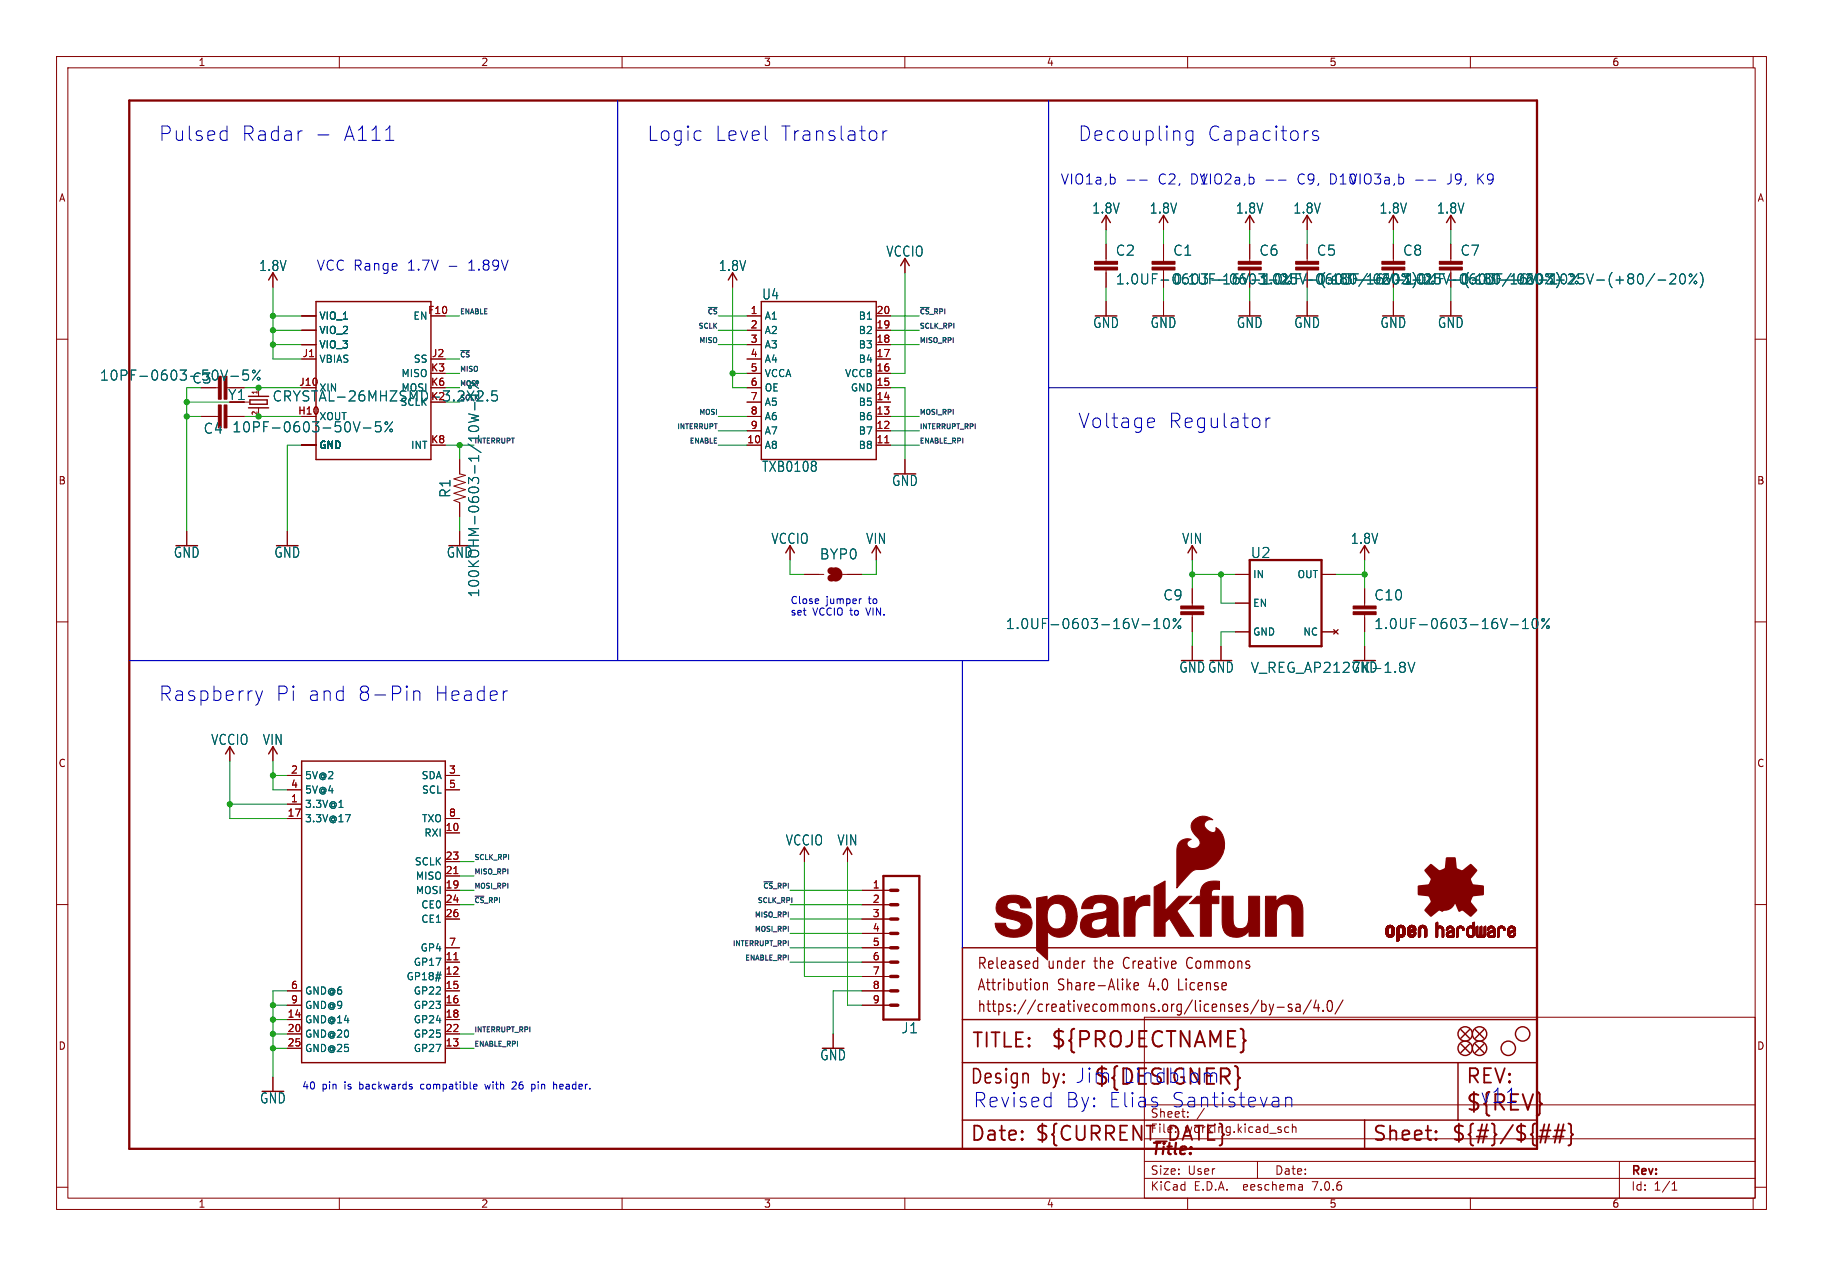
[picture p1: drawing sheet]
<svg xmlns="http://www.w3.org/2000/svg" width="322mm" height="224mm" viewBox="0 0 322 224" stroke-linecap="round" stroke-linejoin="round" font-family="sans-serif">
<defs><g id="words">
<text font-size="3.8" fill="#840000" x="185.7" y="185.7">${PROJECTNAME}</text>
<g font-size="3.8" fill="#0000c2">
<text x="193.3" y="192.3">${DESIGNER}</text>
<text x="259.1" y="196.9">${REV}</text>
</g>
<g font-size="3.5" fill="#0000c2">
<text x="27.9" y="25.2">Pulsed</text>
<text x="42.5" y="25.2">Radar</text>
<text x="60.4" y="25.2">A111</text>
<text x="114.3" y="25.2">Logic</text>
<text x="126.2" y="25.2">Level</text>
<text x="137.8" y="25.2">Translator</text>
<text x="190.5" y="25.2">Decoupling</text>
<text x="213.3" y="25.2">Capacitors</text>
<text x="190.5" y="76">Voltage</text>
<text x="206.4" y="76">Regulator</text>
<text x="27.9" y="124.2">Raspberry</text>
<text x="48.6" y="124.2">Pi</text>
<text x="54.2" y="124.2">and</text>
<text x="63" y="124.2">8-Pin</text>
<text x="76.5" y="124.2">Header</text>
<text x="198.4" y="191.8">Lindblom</text>
<text x="171.4" y="192.1">Design</text>
<text x="172" y="196.1">Revised</text>
<text x="184.2" y="192.1">by: Jim</text>
<text x="188.2" y="196.1">By: Elias</text>
<text x="206.9" y="196.1">Santistevan</text>
<text x="261.6" y="195.3">v11</text>
</g>
<g font-size="3.5" fill="#840000">
<text x="171.7" y="185.7">TITLE:</text>
<text x="259.1" y="192.1">REV:</text>
<text x="171.4" y="202.2">Date:</text>
<text x="182.9" y="202.2">${CURRENT_DATE}</text>
<text x="242.6" y="202.2">Sheet:</text>
<text x="256.5" y="202.2">${#}/${##}</text>
</g>
<text font-size="2.8" fill="#840000" x="203.4" y="204.8">Title:</text>
<g font-size="2.7" fill="#840000">
<text x="172.7" y="171.7">Released</text>
<text x="185.3" y="171.7">under</text>
<text x="193.7" y="171.7">the</text>
<text x="199.1" y="171.7">Creative</text>
<text x="210.5" y="171.7">Commons</text>
<text x="172.7" y="175.5">Attribution</text>
<text x="172.7" y="179.3">https://creativecommons.org/licenses/by-sa/4.0/</text>
<text x="187" y="175.5">Share-Alike</text>
<text x="203.3" y="175.5">4.0</text>
<text x="208.7" y="175.5">License</text>
</g>
<g font-size="2.5" fill="#0000c2">
<text x="187.5" y="32.8">VIO1a,b</text>
<text x="204.8" y="32.8">C2,</text>
<text x="210.6" y="32.8">D1</text>
<text x="212" y="32.8">VIO2a,b</text>
<text x="229.3" y="32.8">C9,</text>
<text x="235.1" y="32.8">D10</text>
<text x="238.5" y="32.8">VIO3a,b</text>
<text x="255.8" y="32.8">J9,</text>
<text x="261.2" y="32.8">K9</text>
<text x="55.9" y="48">VCC Range</text>
<text x="72" y="48">1.7V</text>
<text x="79.2" y="48">-</text>
<text x="82.9" y="48">1.89V</text>
</g>
<g font-size="2.5" fill="#006464">
<text x="193.1" y="38">1.8V</text>
<text x="203.2" y="38">1.8V</text>
<text x="218.5" y="38">1.8V</text>
<text x="228.6" y="38">1.8V</text>
<text x="243.9" y="38">1.8V</text>
<text x="254" y="38">1.8V</text>
<text x="156.6" y="45.6">VCCIO</text>
<text x="197.2" y="45.4">C2</text>
<text x="207.4" y="45.4">C1</text>
<text x="222.6" y="45.4">C6</text>
<text x="232.8" y="45.4">C5</text>
<text x="248" y="45.4">C8</text>
<text x="258.2" y="45.4">C7</text>
<text x="45.7" y="48.2">1.8V</text>
<text x="127" y="48.2">1.8V</text>
<text x="134.7" y="53.2">U4</text>
<text x="222.6" y="50.5">1.0UF-0603-16V-10%</text>
<text x="248" y="50.5">1.0UF-0603-16V-10%</text>
<text x="258.2" y="50.5">0.1UF-0603-25V-(+80/-20%)</text>
<text x="193.2" y="58.2">GND</text>
<text x="203.4" y="58.2">GND</text>
<text x="218.6" y="58.2">GND</text>
<text x="228.8" y="58.2">GND</text>
<text x="244" y="58.2">GND</text>
<text x="254.2" y="58.2">GND</text>
<text x="17.6" y="67.5">10PF-0603-50V-5%</text>
<text x="33.9" y="68">C3</text>
<text x="48.1" y="71.2">CRYSTAL-26MHZSMD-3.2X2.5</text>
<text x="35.9" y="76.9">C4</text>
<text x="41" y="76.7">10PF-0603-50V-5%</text>
<text x="134.7" y="83.7">TXB0108</text>
<text x="79.9" y="88.1" transform="rotate(-90 79.9 88.1)">R1</text>
<text x="157.6" y="86.2">GND</text>
<text x="30.6" y="98.9">GND</text>
<text x="48.4" y="98.9">GND</text>
<text x="78.9" y="98.9">GND</text>
<text x="136.3" y="96.4">VCCIO</text>
<text x="144.9" y="99.2">BYP0</text>
<text x="153.1" y="96.4">VIN</text>
<text x="208.9" y="96.4">VIN</text>
<text x="221.1" y="98.9">U2</text>
<text x="238.8" y="96.4">1.8V</text>
<text x="84.9" y="105.8" transform="rotate(-90 84.9 105.8)">100KOHM-0603-1/10W-1%</text>
<text x="205.6" y="106.4">C9</text>
<text x="242.9" y="106.4">C10</text>
<text x="177.8" y="111.5">1.0UF-0603-16V-10%</text>
<text x="242.9" y="111.5">1.0UF-0603-16V-10%</text>
<text x="208.4" y="119.2">GNDGND</text>
<text x="221.1" y="119.2">V_REG_AP2127K-1.8V</text>
<text x="238.9" y="119.2">GND</text>
<text x="37.3" y="132">VCCIO</text>
<text x="46.4" y="132">VIN</text>
<text x="138.9" y="149.8">VCCIO</text>
<text x="148" y="149.8">VIN</text>
<text x="159.3" y="183">J1</text>
<text x="144.9" y="187.8">GND</text>
<text x="45.9" y="195.4">GND</text>
</g>
<g font-size="2.5" fill="#840000">
<text x="197.2" y="50.5">1.0UF-0603-16V-10%</text>
<text x="40.3" y="71">Y1</text>
</g>
<g font-size="2.1" fill="#0000c2">
<text x="203.4" y="197.9">Sheet:</text>
<text x="211.6" y="197.9">/</text>
</g>
<g font-size="2.1" fill="#840000">
<text x="203.4" y="200.6">File:</text>
<text x="209.4" y="200.6">working.kicad_sch</text>
<text x="203.4" y="208">Size:</text>
<text x="210" y="208">User</text>
<text x="225.4" y="208">Date:</text>
<text x="288.4" y="208.2">Rev:</text>
<text x="203.4" y="210.8">KiCad</text>
<text x="211.1" y="210.8">E.D.A.</text>
<text x="220" y="210.8">eeschema</text>
<text x="232.3" y="210.8">7.0.6</text>
<text x="288.4" y="210.8">Id:</text>
<text x="292.4" y="210.8">1/1</text>
</g>
<g font-size="1.8" fill="#840000">
<text x="35" y="11.9">1</text>
<text x="85" y="11.9">2</text>
<text x="135" y="11.9">3</text>
<text x="185" y="11.9">4</text>
<text x="235" y="11.9">5</text>
<text x="285" y="11.9">6</text>
<text x="10.3" y="35.9">A</text>
<text x="310.7" y="35.9">A</text>
<text x="10.3" y="85.9">B</text>
<text x="310.6" y="85.9">B</text>
<text x="10.3" y="135.9">C</text>
<text x="310.6" y="135.9">C</text>
<text x="10.3" y="185.9">D</text>
<text x="310.6" y="185.9">D</text>
<text x="35" y="213.8">1</text>
<text x="85" y="213.8">2</text>
<text x="135" y="213.8">3</text>
<text x="185" y="213.8">4</text>
<text x="235" y="213.8">5</text>
<text x="285" y="213.8">6</text>
</g>
<g font-size="1.8" fill="#006464">
<text x="56.4" y="56.7">VIO_1</text>
<text x="56.4" y="59.3">VIO_2</text>
<text x="73" y="56.7">EN</text>
<text x="135.1" y="56.7">A1</text>
<text x="135.1" y="59.3">A2</text>
<text x="151.7" y="59.3">B2</text>
<text x="151.7" y="56.7">B1</text>
<text x="56.4" y="64.4">VBIAS</text>
<text x="56.4" y="61.8">VIO_3</text>
<text x="73.1" y="64.4">SS</text>
<text x="135.1" y="61.8">A3</text>
<text x="135.1" y="64.4">A4</text>
<text x="151.7" y="64.4">B4</text>
<text x="151.7" y="61.8">B3</text>
<text x="70.7" y="72">SCLK</text>
<text x="70.9" y="66.9">MISO</text>
<text x="70.9" y="69.4">MOSI</text>
<text x="135.1" y="66.9">VCCA</text>
<text x="135.1" y="69.4">OE</text>
<text x="135.1" y="72">A5</text>
<text x="149.3" y="66.9">VCCB</text>
<text x="150.4" y="69.4">GND</text>
<text x="151.7" y="72">B5</text>
<text x="56.4" y="74.5">XOUT</text>
<text x="135.1" y="74.5">A6</text>
<text x="135.1" y="77.1">A7</text>
<text x="151.7" y="77.1">B7</text>
<text x="151.7" y="74.5">B6</text>
<text x="56.4" y="79.6">GND</text>
<text x="72.6" y="79.6">INT</text>
<text x="135.1" y="79.6">A8</text>
<text x="151.7" y="79.6">B8</text>
<text x="221.5" y="102.5">IN</text>
<text x="221.5" y="107.5">EN</text>
<text x="229.3" y="102.5">OUT</text>
<text x="221.5" y="112.6">GND</text>
<text x="230.4" y="112.6">NC</text>
<text x="53.8" y="143.1">3.3V@1</text>
<text x="53.8" y="138">5V@2</text>
<text x="53.8" y="140.6">5V@4</text>
<text x="74.5" y="138">SDA</text>
<text x="74.5" y="140.6">SCL</text>
<text x="53.8" y="145.6">3.3V@17</text>
<text x="74.5" y="145.6">TXO</text>
<text x="74.9" y="148.2">RXI</text>
<text x="73.3" y="153.3">SCLK</text>
<text x="73.4" y="155.8">MISO</text>
<text x="73.4" y="158.3">MOSI</text>
<text x="74.4" y="160.9">CE0</text>
<text x="74.4" y="163.4">CE1</text>
<text x="71.8" y="173.6">GP18#</text>
<text x="73.1" y="171">GP17</text>
<text x="74.3" y="168.5">GP4</text>
<text x="53.8" y="176.1">GND@6</text>
<text x="53.8" y="178.7">GND@9</text>
<text x="73.1" y="176.1">GP22</text>
<text x="73.1" y="178.7">GP23</text>
<text x="53.8" y="181.2">GND@14</text>
<text x="53.8" y="183.7">GND@20</text>
<text x="73.1" y="181.2">GP24</text>
<text x="73.1" y="183.7">GP25</text>
<text x="53.8" y="186.3">GND@25</text>
<text x="73.1" y="186.3">GP27</text>
</g>
<g font-size="1.8" fill="#a90000">
<text x="75.6" y="55.6">F10</text>
<text x="132.6" y="55.6">1</text>
<text x="132.6" y="58.2">2</text>
<text x="154.9" y="58.2">19</text>
<text x="154.9" y="55.6">20</text>
<text x="53.4" y="63.2">J1</text>
<text x="76.1" y="65.8">K3</text>
<text x="76.3" y="63.2">J2</text>
<text x="132.6" y="60.7">3</text>
<text x="132.6" y="63.2">4</text>
<text x="132.6" y="65.8">5</text>
<text x="154.9" y="65.8">16</text>
<text x="154.9" y="63.2">17</text>
<text x="154.9" y="60.7">18</text>
<text x="52.8" y="68.3">J10</text>
<text x="56.4" y="69.4">XIN</text>
<text x="76.1" y="70.9">K2</text>
<text x="76.1" y="68.3">K6</text>
<text x="132.6" y="68.3">6</text>
<text x="132.6" y="70.9">7</text>
<text x="154.9" y="70.9">14</text>
<text x="154.9" y="68.3">15</text>
<text x="52.6" y="73.4">H10</text>
<text x="132.6" y="73.4">8</text>
<text x="132.6" y="75.9">9</text>
<text x="154.9" y="75.9">12</text>
<text x="154.9" y="73.4">13</text>
<text x="76.1" y="78.5">K8</text>
<text x="132" y="78.5">10</text>
<text x="154.9" y="78.5">11</text>
<text x="51.4" y="136.9">2</text>
<text x="79.3" y="136.9">3</text>
<text x="51.4" y="142">1</text>
<text x="51.4" y="139.4">4</text>
<text x="79.3" y="139.4">5</text>
<text x="50.8" y="144.5">17</text>
<text x="78.7" y="147.1">10</text>
<text x="79.3" y="144.5">8</text>
<text x="78.7" y="154.7">21</text>
<text x="78.7" y="152.1">23</text>
<text x="78.7" y="157.2">19</text>
<text x="78.7" y="159.8">24</text>
<text x="154.2" y="157.2">1</text>
<text x="154.2" y="159.8">2</text>
<text x="78.7" y="162.3">26</text>
<text x="79.3" y="167.4">7</text>
<text x="154.2" y="162.3">3</text>
<text x="154.2" y="164.8">4</text>
<text x="154.2" y="167.4">5</text>
<text x="78.7" y="169.9">11</text>
<text x="78.7" y="172.5">12</text>
<text x="154.2" y="169.9">6</text>
<text x="154.2" y="172.5">7</text>
<text x="51.4" y="175">6</text>
<text x="51.4" y="177.5">9</text>
<text x="78.7" y="175">15</text>
<text x="78.7" y="177.5">16</text>
<text x="154.2" y="175">8</text>
<text x="154.2" y="177.5">9</text>
<text x="50.8" y="180.1">14</text>
<text x="50.8" y="182.6">20</text>
<text x="50.8" y="185.2">25</text>
<text x="78.7" y="185.2">13</text>
<text x="78.7" y="180.1">18</text>
<text x="78.7" y="182.6">22</text>
</g>
<g font-size="1.8" fill="#0000c2">
<text x="139.7" y="106.9">Close</text>
<text x="146.1" y="106.9">jumper</text>
<text x="153.7" y="106.9">to</text>
<text x="139.7" y="109">set</text>
<text x="143.7" y="109">VCCIO to</text>
<text x="153.5" y="109">VIN.</text>
<text x="53.3" y="192.8">40</text>
<text x="56.9" y="192.8">pin</text>
<text x="61" y="192.8">is</text>
<text x="63.8" y="192.8">backwards</text>
<text x="74.8" y="192.8">compatible</text>
<text x="86.5" y="192.8">with</text>
<text x="91.4" y="192.8">26</text>
<text x="95" y="192.8">pin</text>
<text x="99.1" y="192.8">header.</text>
</g>
<g font-size="1.2" fill="#0f0f0f">
<text x="81.3" y="55.6">ENABLE</text>
<text x="123.4" y="58.2">SCLK</text>
<text x="125" y="55.6">~{CS}</text>
<text x="162.6" y="58.2">SCLK_RPI</text>
<text x="162.6" y="55.6">~{CS}_RPI</text>
<text x="81.3" y="63.3">~{CS}</text>
<text x="81.3" y="65.8">MISO</text>
<text x="123.5" y="60.7">MISO</text>
<text x="162.6" y="60.7">MISO_RPI</text>
<text x="119.6" y="76">INTERRUPT</text>
<text x="123.5" y="73.4">MOSI</text>
<text x="162.6" y="73.4">MOSI_RPI</text>
<text x="162.6" y="76">INTERRUPT_RPI</text>
<text x="83.8" y="78.5">INTERRUPT</text>
<text x="121.8" y="78.5">ENABLE</text>
<text x="162.6" y="78.5">ENABLE_RPI</text>
<text x="83.8" y="152.2">SCLK_RPI</text>
<text x="83.8" y="154.7">MISO_RPI</text>
<text x="83.8" y="157.2">MOSI_RPI</text>
<text x="83.8" y="159.8">~{CS}_RPI</text>
<text x="133.8" y="159.8">SCLK_RPI</text>
<text x="134.8" y="157.2">~{CS}_RPI</text>
<text x="129.4" y="167.4">INTERRUPT_RPI</text>
<text x="133.3" y="164.9">MOSI_RPI</text>
<text x="133.3" y="162.3">MISO_RPI</text>
<text x="131.6" y="169.9">ENABLE_RPI</text>
<text x="83.8" y="185.2">ENABLE_RPI</text>
<text x="83.8" y="182.6">INTERRUPT_RPI</text>
</g>
<g font-size="1.2" fill="#840000">
<text x="45.7" y="69.9" transform="rotate(-90 45.7 69.9)">1</text>
<text x="45.7" y="73.6" transform="rotate(-90 45.7 73.6)">2</text>
</g>
<g font-size="1.2" fill="#006464">
<text x="81.3" y="68.3">MOSI</text>
<text x="81.3" y="70.9">SCLK</text>
</g>
</g></defs>
<g fill="none" stroke="#840000" stroke-width=".18">
<path d="M10 10h302.4v203.9h-302.4zM12 12h298.4v199.9h-298.4zM60 10v2M110 10v2M160 10v2M210 10v2M260 10v2M310 10v2M195.6 38.1v2.5M205.7 38.1v2.5M221 38.1v2.5M231.1 38.1v2.5"/>
<path d="M246.4 38.1v2.5M256.5 38.1v2.5M10 60h2M48.3 48.3v2.5M53.3 55.9h2.6M53.3 58.4h2.6M129.5 48.3v2.5M132.1 55.9h2.5M132.1 58.4h2.5M154.9 55.9h2.6M154.9 58.4h2.6M160 45.7v2.6"/>
<path d="M195.6 43.2v3M195.6 47.8v3M195.6 53.3v2.6M205.7 43.2v3M205.7 47.8v.5M205.7 53.3v2.6M221 43.2v3M221 47.8v.5M221 53.3v2.6M231.1 43.2v3M231.1 47.8v.5M231.1 53.3v2.6"/>
<path d="M246.4 43.2v3M246.4 47.8v.5M246.4 53.3v2.6M256.5 43.2v3M256.5 47.8v.5M256.5 53.3v2.6M310.4 60h2M35.6 68.6h3M35.6 73.7h3M40.1 73.7h3.1M42.9 71.1h1.2M45.7 68.6h.1"/>
<path d="M45.7 68.6v1.5M45.7 72.1v1.6M53.3 78.7h2.6M53.3 63.5h2.6M53.3 61h2.6M76.2 63.5h2.5M132.1 68.6h2.5M132.1 73.7h2.5M132.1 71.1h2.5M132.1 78.7h2.5M132.1 63.5h2.5M132.1 61h2.5"/>
<path d="M132.1 76.2h2.5M132.1 66h2.5M154.9 68.6h2.6M154.9 73.7h2.6M154.9 71.1h2.6M154.9 78.7h2.6M154.9 63.5h2.6M154.9 61h2.6M154.9 76.2h2.6M154.9 66h2.6M33 94v2.5M50.8 94v2.5"/>
<path d="M81.3 81.3v2.5l1 .3-2 .6 2 .6-2 .7 2 .6-2 .6 2 .7-2 .6 1 .4v2.5M81.3 94v2.5M139.7 96.5v2.6M154.9 96.5v2.6M160 81.3v2.5M210.8 96.5v2.6M241.3 96.5v2.6M10 110h2M142.2 101.6h3.5M149 101.6h3.4M210.8 104.1v3.1M210.8 108.7v3.1"/>
<path d="M210.8 114.3v2.5M215.9 114.3v2.5M218.4 101.6h2.6M218.4 111.8h2.6M218.4 106.7h2.6M233.7 101.6h2.5M233.7 111.8h2.5M235.8 111.4l.8 .7M236.6 111.4l-.8 .7M241.3 104.1v3.1M241.3 108.7v3.1M241.3 114.3v2.5"/>
<path d="M310.4 110h2M40.6 132.1v2.5M48.3 132.1v2.5M50.8 137.2h2.5M50.8 139.7h2.5M78.7 137.2h2.6M78.7 139.7h2.6M10 160h2M50.8 142.2h2.5M50.8 144.8h2.5M78.7 147.3h2.6M78.7 144.8h2.6"/>
<path d="M78.7 157.5h2.6M78.7 154.9h2.6M78.7 152.4h2.6M142.2 149.9v2.5M149.9 149.9v2.5M152.4 157.5h5.1M310.4 160h2M50.8 175.3h2.5M50.8 177.8h2.5M78.7 170.2h2.6M78.7 172.7h2.6M78.7 175.3h2.6"/>
<path d="M78.7 177.8h2.6M78.7 160h2.6M78.7 162.6h2.6M78.7 167.6h2.6M152.4 170.2h5.1M152.4 172.7h5.1M152.4 175.3h5.1M152.4 177.8h5.1M152.4 160h5.1M152.4 162.6h5.1M152.4 167.6h5.1M152.4 165.1h5.1"/>
<path d="M202.4 179.9h108v32h-108zM48.3 190.5v2.5M50.8 185.4h2.5M50.8 180.3h2.5M50.8 182.9h2.5M78.7 185.4h2.6M78.7 180.3h2.6M78.7 182.9h2.6M147.3 182.9v2.5M202.4 195.4h108M210 197.5v.1M213 196l-1.3 2"/>
<path d="M227.9 199.4l-.4-.1-.3 .3v.4l.1 .2h.6M228.5 199.5l.2-.2 .4 .1 .1 .9M228.5 198.8v1.5M10 210h2M60 211.9v2M110 211.9v2M160 211.9v2M202.4 208.4h108M202.4 205.4h108M202.4 201.4h108M210 211.9v2M222.4 205.4v3"/>
<path d="M230.2 209.6l.1 .9M230.3 210.4l-.1 .1M230.3 209.9h-.1M260 211.9v2M286.4 205.4v6.5M295.7 210.5h.8M295.7 209.4l.4-.4v1.5M310 211.9v2M310.4 210h2"/>
</g>
<path d="M146.9 101a.64 .64 0 0 1 .7 .6 .64 .64 0 0 1-.7 .6M147.7 101a.64 .64 0 0 1 .6 .6 .64 .64 0 0 1-.6 .6" fill="none" stroke="#840000" stroke-width="1.3"/>
<g fill="none" stroke="#840000" stroke-width=".25">
<path d="M194.8 39.4l.8-1.3 .7 1.3M205 39.4l.7-1.3 .8 1.3M220.2 39.4l.8-1.3 .7 1.3M230.4 39.4l.7-1.3 .8 1.3M245.6 39.4l.8-1.3 .7 1.3M255.8 39.4l.7-1.3 .8 1.3M47.5 49.5l.8-1.2 .7 1.2M55.9 53.3h20.3v28h-20.3zM128.8 49.5l.7-1.2 .8 1.2M134.6 53.3h20.3v28h-20.3zM159.3 47l.7-1.3 .8 1.3M43.9 70.1h3.6"/>
<path d="M43.9 72.1h3.6M44.2 70.7h3v.8h-3zM138.9 97.8l.8-1.3 .8 1.3M154.2 97.8l.7-1.3 .8 1.3M210.1 97.8l.7-1.3 .8 1.3M240.5 97.8l.8-1.3 .8 1.3M39.9 133.4l.7-1.3 .8 1.3M47.5 133.4l.8-1.3 .7 1.3M53.3 134.6h25.4v53.4h-25.4zM141.5 151.1l.7-1.2 .8 1.2M149.1 151.1l.8-1.2 .7 1.2M170.2 167.6h101.6v35.6h-101.6z"/>
<path d="M170.2 188h101.6M170.2 198.1h101.6M170.2 180.3h101.6M241.3 198.1v5.1M257.8 188v10.1M258.3 182.1l1.5 1.5M258.3 184.7l1.5 1.5M259.8 184.7l-1.5 1.5M259.8 182.1l-1.5 1.5M260.9 182.1l1.5 1.5M260.9 184.7l1.5 1.5M262.4 182.1l-1.5 1.5"/>
<path d="M262.4 184.7l-1.5 1.5"/>
<circle cx="259.1" cy="185.4" r="1.27"/>
<circle cx="259.1" cy="182.9" r="1.27"/>
<circle cx="261.6" cy="185.4" r="1.27"/>
<circle cx="261.6" cy="182.9" r="1.27"/>
<circle cx="266.7" cy="185.4" r="1.27"/>
<circle cx="269.2" cy="182.9" r="1.27"/>
</g>
<g fill="none" stroke="#006464" stroke-width=".18">
<path d="M221.4 49.5h1.3M246.8 49.5h1.3M290.3 48.5l.1 .1a1.39 1.39 0 0 1-.1 1.5M292.6 48.4l-1.5 2.2M293.2 49.5h1.3M295.3 48.6l.3-.2 .5 .1a.48 .48 0 0 1 .1 .7l-1 1h1.1M297.2 48.6l.4-.2a1.11 1.11 0 0 1 0 1.8h-.2a1.08 1.08 0 0 1-.2-1.6zM300 48.4l-1.3 1.8M300.6 48.2a2.04 2.04 0 0 1 0 2.7M40.2 65.5l-.6 1.7M40.8 66.6h1.4M43.9 65.5h-.9l-.1 .8 .3-.2 .6 .1 .2 .3-.1 .6-.3 .1h-.4l-.3-.1"/>
<path d="M46 65.5l-1.4 1.7M63.7 74.6l-.6 1.8M64.2 75.7h1.4M67.3 74.6h-.9v.8l.2-.1 .6 .1 .2 .2-.1 .6-.3 .2h-.4l-.2-.2M69.4 74.6l-1.3 1.8M82.9 73.2l1.7 .4-1.2 .4 1.2 .3-1.7 .4M84 71.2v1.3M84.4 69.3l.3-.2 .5 .1a.48 .48 0 0 1 .1 .7l-1 1h1.1M84.6 69.4v1M86.2 70.8v.1M87.9 69.1h-.9l-.1 .9 .3-.2 .6 .1 .2 .3-.1 .6-.3 .1h-.4l-.3-.1M144.2 81.7l.1 .2-.1 .4"/>
<path d="M144.2 82.4l.1 .3-.1 .6M201.9 110.5h1.4M204.1 111.2h1M204.1 109.9l.5-.5v1.8M205.9 109.6l.4-.2a1.11 1.11 0 0 1 0 1.8h-.1a1.08 1.08 0 0 1-.3-1.6zM208.8 109.4l-1.4 1.8M247.8 117.1l.5 .1 .2 .3-.1 .2-.3 .2M247.8 117.9h.3M248.1 117.9l.4 .3v.4l-.2 .2-.5 .1M249 117.1l.6 1.8 .6-1.8M267.1 110.5h1.4M269.2 111.2h1"/>
<path d="M269.2 109.9l.5-.5v1.8M271.2 109.5l.3-.1a1.11 1.11 0 0 1 0 1.8h-.2a1.18 1.18 0 0 1-.1-1.7zM274 109.4l-1.4 1.8M59.9 142.8h.8M61.1 144.1h.8l-.5 1.3M77 173h.9M77.1 172.5h.9M77.9 171.9l-.4 1.6"/>
<circle cx="298.9" cy="48.7" r=".25"/>
<circle cx="299.8" cy="50" r=".25"/>
<circle cx="44.9" cy="65.7" r=".25"/>
<circle cx="45.7" cy="67" r=".25"/>
<circle cx="68.3" cy="74.9" r=".25"/>
<circle cx="69.2" cy="76.1" r=".25"/>
<circle cx="207.7" cy="109.6" r=".25"/>
<circle cx="208.6" cy="110.9" r=".25"/>
<circle cx="272.9" cy="109.6" r=".25"/>
<circle cx="273.7" cy="110.9" r=".25"/>
</g>
<path d="M156.5 78.3h.7M80.3 154.5h.7M80.3 169.8h.7" fill="none" stroke="#a90000" stroke-width=".18"/>
<g fill="#840000" stroke="#840000" stroke-width=".18">
<path d="M38.6 66.5h.5v4.1h-.5z"/>
<path d="M39.6 66.5h.5v4.1h-.5z"/>
<path d="M39.6 71.6h.5v4.1h-.5z"/>
<path d="M38.6 71.6h.5v4.1h-.5z"/>
<path d="M239.3 108.2h4v.5h-4z"/>
<path d="M239.3 107.2h4v.5h-4z"/>
<path d="M188.5 162.1h2l-.1 .7-.4 1.3-1.7-.8z"/>
<path d="M204.1 156.9l1.9-1.1v5.3l2.5-2.6h2.3l-2.7 2.6 3 4.5h-2.4l-1.9-3.2-.8 .8v2.4h-1.9z"/>
<path d="M193.4 161.5l1.3-.1 .2 1-1.1 .2z"/>
<path d="M198.8 158.9l1.8-.4v1.3a2.34 2.34 0 0 1 2.7-1.4v1.8h-.2a1.97 1.97 0 0 0-2.4 2.2v3.2h-1.9z"/>
<path d="M216.1 158.5h1.9v2a7.9 7.9 0 0 0 .3 3.3 1.43 1.43 0 0 0 1.6 .3 1.43 1.43 0 0 0 .9-1.4v-4.2h1.9v7.1h-1.8v-1a2.68 2.68 0 0 1-4.5 0 18.4 18.4 0 0 1-.3-4.4z"/>
<path d="M223.8 158.5h1.8v1a2.68 2.68 0 0 1 4.5 .1 18.3 18.3 0 0 1 .3 4.4v1.6h-2v-2a7.9 7.9 0 0 0-.2-3.3 1.42 1.42 0 0 0-1.6-.3 1.42 1.42 0 0 0-.9 1.4v4.2h-1.9z"/>
<path d="M183.3 158.9l1.9-.4v.9a2.88 2.88 0 0 1 2.9-1 2.88 2.88 0 0 1 2.2 2.3l.2 1.4h-2a1.87 1.87 0 0 0-2.1-2.2 2.27 2.27 0 0 0-1.2 2.6 1.64 1.64 0 0 0 1.2 1.8 1.64 1.64 0 0 0 1.9-1l1.7 .8a2.81 2.81 0 0 1-4.8 .6v5.1l-1.9-1.7z"/>
<path d="M176.7 159.1a4.4 4.4 0 0 1 5 0l.5 .9 .1 .6h-1.8a1.32 1.32 0 0 0-1.9-.9 .65 .65 0 0 0-.5 .7 .65 .65 0 0 0 .6 .6l.4 .1a6.3 6.3 0 0 1 3 1.1 2.23 2.23 0 0 1-1.6 3.5 4 4 0 0 1-4.2-1.2l-.3-1.2h1.8a1.51 1.51 0 0 0 1.2 1.2 1.51 1.51 0 0 0 1.5-.7 .85 .85 0 0 0-.8-1 7.5 7.5 0 0 1-3.2-1.1 1.96 1.96 0 0 1 .2-2.6z"/>
<path d="M212.8 156.4a3.9 3.9 0 0 1 2.7-.5h.1v1.4h-.3a.91 .91 0 0 0-1 .3 .91 .91 0 0 0-.1 .9h1.3v1.3h-1.3v5.8h-1.9v-5.8h-2l.9-.8a.99 .99 0 0 1 1.1-.5v-.2a2.67 2.67 0 0 1 .5-1.9z"/>
<path d="M211 145.1a2.45 2.45 0 0 1 3.5-.1 1.05 1.05 0 0 0-1.5 .6 1.05 1.05 0 0 0 .7 1.4 .75 .75 0 0 0 1.3-.2v-.4a3.8 3.8 0 0 1 .8 5.5 4.3 4.3 0 0 1-4.3 1.9 4.8 4.8 0 0 0-2.2 1.9l-1.2 1.4v-6.4a1.94 1.94 0 0 1 2.5-2.2 .82 .82 0 0 0-.7 .9 .82 .82 0 0 0 .9 .7 1.1 1.1 0 0 0 1.3-.6 1.1 1.1 0 0 0-.4-1.4 2.08 2.08 0 0 1-.7-3z"/>
<path d="M191.9 159.2a4.8 4.8 0 0 1 5.4 0 3.8 3.8 0 0 1 .4 2.5v2.8l.2 1.1h-1.3a.51 .51 0 0 1-.6 0 .51 .51 0 0 1-.2-.6v-.1a3.3 3.3 0 0 1-4.4 .1 2.19 2.19 0 0 1-.1-2.4 2.19 2.19 0 0 1 2.1-1.1l.4 1.1a.96 .96 0 0 0-.8 1.2 .96 .96 0 0 0 1.2 .7 1.68 1.68 0 0 0 1.5-2v-.4l-.8 .3-.2-1a.86 .86 0 0 0 1-1.1 1.42 1.42 0 0 0-2-.5l-.4 .5a.45 .45 0 0 1-.7 .4h-1.3l.2-.9z"/>
<path d="M208.8 108.2h4.1v.5h-4.1z"/>
<path d="M208.8 107.2h4.1v.5h-4.1z"/>
<path d="M245.1 165.1h.4z"/>
<path d="M245.1 165l.4 .1z"/>
<path d="M245.1 165h.4z"/>
<path d="M245.1 164.9l.4 .1z"/>
<path d="M245.1 164.9h.4z"/>
<path d="M245.1 164.8l.4 .1z"/>
<path d="M245.1 164.8h.4z"/>
<path d="M245.1 164.7l.4 .1z"/>
<path d="M245.1 164.7h.4z"/>
<path d="M245.1 164.6l.4 .1z"/>
<path d="M245.1 164.6h.4z"/>
<path d="M245.1 164.5l.4 .1z"/>
<path d="M245.1 164.5h.4z"/>
<path d="M245.1 164.4l.4 .1z"/>
<path d="M245.1 164.4h.4z"/>
<path d="M245.1 164.3l.4 .1z"/>
<path d="M245.1 165.2h.4z"/>
<path d="M245.1 165.1l.4 .1z"/>
<path d="M245.1 164.3h.4z"/>
<path d="M245.1 165.3h.5z"/>
<path d="M245.1 165.3h.4z"/>
<path d="M245.1 165.2l.4 .1z"/>
<path d="M245.1 164.2l.4 .1z"/>
<path d="M245.1 164.2h.4z"/>
<path d="M245.1 164.2h.5z"/>
<path d="M245.1 164.1l.5 .1z"/>
<path d="M245.1 164.1h.5z"/>
<path d="M245.1 165.4h.6z"/>
<path d="M245.1 165.3l.5 .1z"/>
<path d="M245.1 164.1h.6z"/>
<path d="M245.2 165.4h.5z"/>
<path d="M245.2 164.1h.5z"/>
<path d="M245.2 165.4h1.3z"/>
<path d="M245.2 165.4h.6z"/>
<path d="M245.2 164l1.2 .1z"/>
<path d="M245.2 165.4h1.2z"/>
<path d="M245.2 164h1.2z"/>
<path d="M245.2 165.5h1.2z"/>
<path d="M245.2 165.4l1.2 .1z"/>
<path d="M245.2 163.9l1.2 .1z"/>
<path d="M245.2 163.9h1.2z"/>
<path d="M245.3 165.5l1.1 .1z"/>
<path d="M245.3 165.6h1.1z"/>
<path d="M245.3 163.9h1.1z"/>
<path d="M245.3 165.6h1z"/>
<path d="M245.3 163.9h1z"/>
<path d="M245.3 163.8l1 .1z"/>
<path d="M245.3 163.8h1z"/>
<path d="M245.4 165.6l.9 .1z"/>
<path d="M245.4 163.8h.9z"/>
<path d="M245.4 165.7h.8z"/>
<path d="M245.4 163.8h.8z"/>
<path d="M245.4 163.7l.8 .1z"/>
<path d="M245.5 163.7h.7z"/>
<path d="M245.5 165.7h.7z"/>
<path d="M245.5 165.7h.6z"/>
<path d="M245.5 163.7h.6z"/>
<path d="M245.5 165.7l.6 .1z"/>
<path d="M245.6 163.7h.4z"/>
<path d="M245.6 165.8h.4z"/>
<path d="M245.7 163.7h.3z"/>
<path d="M245.7 165.8h.2z"/>
<path d="M245.7 163.7h.2z"/>
<path d="M245.9 164.1h.6z"/>
<path d="M245.9 165.4h.6z"/>
<path d="M246 165.4h.5z"/>
<path d="M246 164.1h.5z"/>
<path d="M246 165.3l.5 .1z"/>
<path d="M246 165.3h.5z"/>
<path d="M246 164.1l.5 .1z"/>
<path d="M246.1 165.3h.4z"/>
<path d="M246.1 164.2h.4z"/>
<path d="M246.1 165.2l.4 .1z"/>
<path d="M246.1 165.2h.4z"/>
<path d="M246.1 164.3h.4z"/>
<path d="M246.1 164.2l.4 .1z"/>
<path d="M246.1 165.1l.4 .1z"/>
<path d="M246.1 165.1h.4z"/>
<path d="M246.1 165l.4 .1z"/>
<path d="M246.1 165h.4z"/>
<path d="M246.1 164.9l.4 .1z"/>
<path d="M246.1 164.9h.4z"/>
<path d="M246.1 164.8l.4 .1z"/>
<path d="M246.1 164.8h.4z"/>
<path d="M246.1 164.7l.4 .1z"/>
<path d="M246.1 164.7h.4z"/>
<path d="M246.1 164.6l.4 .1z"/>
<path d="M246.1 164.6h.4z"/>
<path d="M246.1 164.5l.4 .1z"/>
<path d="M246.1 164.5h.4z"/>
<path d="M246.1 164.4l.4 .1z"/>
<path d="M246.1 164.4h.4z"/>
<path d="M246.1 164.3l.4 .1z"/>
<path d="M247 166.4h.2z"/>
<path d="M247 166.4h.3z"/>
<path d="M247 166.4h.4z"/>
<path d="M247 166.3l.4 .1z"/>
<path d="M247 166.3h.4z"/>
<path d="M247 166.2l.4 .1z"/>
<path d="M247 166.2h.4z"/>
<path d="M247 166.1l.4 .1z"/>
<path d="M247 166.1h.4z"/>
<path d="M247 166l.4 .1z"/>
<path d="M247 166h.4z"/>
<path d="M247 165.9l.4 .1z"/>
<path d="M247 165.9h.4z"/>
<path d="M247 165.8l.4 .1z"/>
<path d="M247 165.8h.4z"/>
<path d="M247 165.7l.4 .1z"/>
<path d="M247 165.7h1z"/>
<path d="M247 165.7h1.1z"/>
<path d="M247 165.7h1.2z"/>
<path d="M247 165.6l1.2 .1z"/>
<path d="M247 165.6h1.2z"/>
<path d="M247 165.6h1.3z"/>
<path d="M247 165.5l1.3 .1z"/>
<path d="M247 165.5h1.3z"/>
<path d="M247 165.4l1.3 .1z"/>
<path d="M247 165.4h1.4z"/>
<path d="M247 165.4h.7z"/>
<path d="M247 165.4h.6z"/>
<path d="M247 165.3l.6 .1z"/>
<path d="M247 165.3h.5z"/>
<path d="M247 165.2l.5 .1z"/>
<path d="M247 165.2h.4z"/>
<path d="M247 165.1l.4 .1z"/>
<path d="M247 165.1h.4z"/>
<path d="M247 165l.4 .1z"/>
<path d="M247 165h.4z"/>
<path d="M247 164.9l.4 .1z"/>
<path d="M247 164.9h.4z"/>
<path d="M247 164.8l.4 .1z"/>
<path d="M247 164.8h.4z"/>
<path d="M247 164.7l.4 .1z"/>
<path d="M247 164.7h.4z"/>
<path d="M247 164.6l.4 .1z"/>
<path d="M247 164.6h.4z"/>
<path d="M247 164.5l.4 .1z"/>
<path d="M247 164.5h.4z"/>
<path d="M247 164.4l.4 .1z"/>
<path d="M247 164.4h.4z"/>
<path d="M247 164.3l.4 .1z"/>
<path d="M247 164.3h.4z"/>
<path d="M247 164.2l.4 .1z"/>
<path d="M247 166.5h.2z"/>
<path d="M247 166.4l.2 .1z"/>
<path d="M247 164.2h.4z"/>
<path d="M247 164.2h.5z"/>
<path d="M247 166.5h.1z"/>
<path d="M247 164.1l.5 .1z"/>
<path d="M247 164.1h.5z"/>
<path d="M247 164.1h.6z"/>
<path d="M247.1 164.1h.5z"/>
<path d="M247.1 164l1.3 .1z"/>
<path d="M247.1 164h1.3z"/>
<path d="M247.1 164h1.2z"/>
<path d="M247.1 163.9l1.2 .1z"/>
<path d="M247.1 163.9h1.2z"/>
<path d="M247.2 163.9h1.1z"/>
<path d="M247.2 163.9h1z"/>
<path d="M247.2 163.8l1 .1z"/>
<path d="M247.2 163.8h1z"/>
<path d="M247.3 163.8h.9z"/>
<path d="M247.3 163.8h.8z"/>
<path d="M247.4 163.8h.7z"/>
<path d="M247.4 163.7l.7 .1z"/>
<path d="M247.4 163.7h.7z"/>
<path d="M247.4 163.7h.6z"/>
<path d="M247.5 165.7l.5 .1z"/>
<path d="M247.5 163.7h.5z"/>
<path d="M247.5 165.8h.4z"/>
<path d="M247.5 163.7h.4z"/>
<path d="M247.6 165.8h.3z"/>
<path d="M247.6 163.7h.3z"/>
<path d="M247.6 163.7h.2z"/>
<path d="M247.6 165.8h.2z"/>
<path d="M247.8 164.1h.6z"/>
<path d="M247.8 165.4h.6z"/>
<path d="M247.9 165.4h.5z"/>
<path d="M247.9 164.1h.5z"/>
<path d="M247.9 165.3l.5 .1z"/>
<path d="M247.9 165.3h.5z"/>
<path d="M248 165.3h.4z"/>
<path d="M248 164.1l.4 .1z"/>
<path d="M248 164.2h.4z"/>
<path d="M248 165.2l.4 .1z"/>
<path d="M248 165.2h.4z"/>
<path d="M248 165.2h.5z"/>
<path d="M248 164.3h.5z"/>
<path d="M248 164.2l.4 .1z"/>
<path d="M248.1 165.2h.4z"/>
<path d="M248.1 164.3h.4z"/>
<path d="M248.1 165.1l.4 .1z"/>
<path d="M248.1 165.1h.4z"/>
<path d="M248.1 164.4h.4z"/>
<path d="M248.1 164.3l.4 .1z"/>
<path d="M248.1 165l.4 .1z"/>
<path d="M248.1 165h.4z"/>
<path d="M248.1 164.9l.4 .1z"/>
<path d="M248.1 164.9h.4z"/>
<path d="M248.1 164.8l.4 .1z"/>
<path d="M248.1 164.8h.4z"/>
<path d="M248.1 164.7l.4 .1z"/>
<path d="M248.1 164.7h.4z"/>
<path d="M248.1 164.6l.4 .1z"/>
<path d="M248.1 164.6h.4z"/>
<path d="M248.1 164.5l.4 .1z"/>
<path d="M248.1 164.5h.4z"/>
<path d="M248.1 164.4l.4 .1z"/>
<path d="M248.9 165.2h.4z"/>
<path d="M248.9 165.1l.4 .1z"/>
<path d="M248.9 165.1h.4z"/>
<path d="M248.9 165.1h.5z"/>
<path d="M248.9 165l.5 .1z"/>
<path d="M248.9 165h.5z"/>
<path d="M248.9 165h.6z"/>
<path d="M248.9 165h.7z"/>
<path d="M248.9 164.9l.7 .1z"/>
<path d="M248.9 164.9h.7z"/>
<path d="M248.9 164.9h.8z"/>
<path d="M248.9 164.9h.9z"/>
<path d="M248.9 164.8l.9 .1z"/>
<path d="M248.9 164.8h.9z"/>
<path d="M248.9 164.8h1z"/>
<path d="M248.9 164.8h1.1z"/>
<path d="M248.9 164.7l1.1 .1z"/>
<path d="M248.9 164.7h1.2z"/>
<path d="M248.9 164.7h1.3z"/>
<path d="M248.9 164.6l1.3 .1z"/>
<path d="M248.9 164.6h1.4z"/>
<path d="M248.9 164.6h.4z"/>
<path d="M248.9 164.5l.4 .1z"/>
<path d="M248.9 164.5h.4z"/>
<path d="M248.9 164.4l.4 .1z"/>
<path d="M248.9 164.4h.4z"/>
<path d="M248.9 164.3l.4 .1z"/>
<path d="M248.9 164.3h.4z"/>
<path d="M248.9 164.2l.4 .1z"/>
<path d="M248.9 165.3h.5z"/>
<path d="M248.9 165.2l.4 .1z"/>
<path d="M248.9 164.2h.4z"/>
<path d="M248.9 164.2h.5z"/>
<path d="M248.9 164.1l.5 .1z"/>
<path d="M248.9 164.1h.5z"/>
<path d="M249 165.3l.5 .1z"/>
<path d="M249 164.1h.4z"/>
<path d="M249 164.1h.5z"/>
<path d="M249 165.4h.5z"/>
<path d="M249 165.4h1.3z"/>
<path d="M249 165.4h.6z"/>
<path d="M249 164.1h.6z"/>
<path d="M249 164l1.3 .1z"/>
<path d="M249 164h1.3z"/>
<path d="M249 165.5h1.2z"/>
<path d="M249 165.4l1.2 .1z"/>
<path d="M249 164h1.2z"/>
<path d="M249.1 165.5h1.1z"/>
<path d="M249.1 164h1.1z"/>
<path d="M249.1 163.9l1.1 .1z"/>
<path d="M249.1 165.5l1.1 .1z"/>
<path d="M249.1 163.9h1.1z"/>
<path d="M249.1 165.6h1.1z"/>
<path d="M249.1 165.6h1z"/>
<path d="M249.1 163.9h1z"/>
<path d="M249.2 165.6h.9z"/>
<path d="M249.2 163.8l.9 .1z"/>
<path d="M249.2 163.8h.9z"/>
<path d="M249.2 165.6l.9 .1z"/>
<path d="M249.2 165.7h.9z"/>
<path d="M249.2 165.7h.8z"/>
<path d="M249.2 163.8h.8z"/>
<path d="M249.3 165.7h.7z"/>
<path d="M249.3 163.8h.7z"/>
<path d="M249.3 163.7l.7 .1z"/>
<path d="M249.3 163.7h.7z"/>
<path d="M249.3 163.7h.6z"/>
<path d="M249.3 165.7h.6z"/>
<path d="M249.4 163.7h.5z"/>
<path d="M249.4 165.7l.5 .1z"/>
<path d="M249.4 164.6h.9z"/>
<path d="M249.4 163.7h.4z"/>
<path d="M249.4 165.8h.4z"/>
<path d="M249.5 163.7h.3z"/>
<path d="M249.5 165.8h.3z"/>
<path d="M249.5 164.6h.8z"/>
<path d="M249.5 165.8h.2z"/>
<path d="M249.5 164.5l.8 .1z"/>
<path d="M249.5 163.7h.2z"/>
<path d="M249.5 164.5h.8z"/>
<path d="M249.6 164.5h.7z"/>
<path d="M249.7 164.5h.6z"/>
<path d="M249.7 164.1h.6z"/>
<path d="M249.7 165.4h.6z"/>
<path d="M249.8 165.4h.5z"/>
<path d="M249.8 164.4l.5 .1z"/>
<path d="M249.8 164.4h.5z"/>
<path d="M249.8 164.1h.5z"/>
<path d="M249.8 165.3l.5 .1z"/>
<path d="M249.8 165.3h.5z"/>
<path d="M249.9 165.3h.4z"/>
<path d="M249.9 164.1l.4 .1z"/>
<path d="M249.9 164.4h.4z"/>
<path d="M249.9 164.2h.4z"/>
<path d="M249.9 165.2l.4 .1z"/>
<path d="M249.9 165.2h.4z"/>
<path d="M249.9 164.3l.4 .1z"/>
<path d="M249.9 164.3h.4z"/>
<path d="M249.9 164.2l.4 .1z"/>
<path d="M250 165.2h.3z"/>
<path d="M250 165.1l.3 .1z"/>
<path d="M250 165.1h.3z"/>
<path d="M250 165l.3 .1z"/>
<path d="M250 165h.3z"/>
<path d="M250.1 165h.2z"/>
<path d="M250.1 164.9l.2 .1z"/>
<path d="M250.1 164.9h.2z"/>
<path d="M250.2 164.9h.1z"/>
<path d="M250.8 165.7h.3z"/>
<path d="M250.8 165.7h.4z"/>
<path d="M250.8 165.6l.4 .1z"/>
<path d="M250.8 165.6h.4z"/>
<path d="M250.8 165.5l.4 .1z"/>
<path d="M250.8 165.5h.4z"/>
<path d="M250.8 165.4l.4 .1z"/>
<path d="M250.8 165.4h.4z"/>
<path d="M250.8 165.3l.4 .1z"/>
<path d="M250.8 165.3h.4z"/>
<path d="M250.8 165.2l.4 .1z"/>
<path d="M250.8 165.2h.4z"/>
<path d="M250.8 165.1l.4 .1z"/>
<path d="M250.8 165.1h.4z"/>
<path d="M250.8 165l.4 .1z"/>
<path d="M250.8 165h.4z"/>
<path d="M250.8 164.9l.4 .1z"/>
<path d="M250.8 164.9h.4z"/>
<path d="M250.8 164.8l.4 .1z"/>
<path d="M250.8 164.8h.4z"/>
<path d="M250.8 164.7l.4 .1z"/>
<path d="M250.8 164.7h.4z"/>
<path d="M250.8 164.6l.4 .1z"/>
<path d="M250.8 164.6h.4z"/>
<path d="M250.8 164.5l.4 .1z"/>
<path d="M250.8 164.5h.4z"/>
<path d="M250.8 164.4l.4 .1z"/>
<path d="M250.8 164.4h.4z"/>
<path d="M250.8 164.3l.4 .1z"/>
<path d="M250.8 164.3h.4z"/>
<path d="M250.8 165.7h.2z"/>
<path d="M250.8 164.2l.5 .1z"/>
<path d="M250.8 165.7l.2 .1z"/>
<path d="M250.8 164.2h.5z"/>
<path d="M250.9 164.2h.4z"/>
<path d="M250.9 164.1l.4 .1z"/>
<path d="M250.9 164.1h.4z"/>
<path d="M250.9 164.1h.5z"/>
<path d="M250.9 164.1h.6z"/>
<path d="M250.9 164l1.3 .1z"/>
<path d="M250.9 164h1.3z"/>
<path d="M250.9 164h1.2z"/>
<path d="M251 164h1.1z"/>
<path d="M251 163.9l1.1 .1z"/>
<path d="M251 163.9h1.1z"/>
<path d="M251 163.8l1.1 .1z"/>
<path d="M251.1 163.8h.9z"/>
<path d="M251.1 163.8h.8z"/>
<path d="M251.2 163.8h.7z"/>
<path d="M251.2 163.7l.7 .1z"/>
<path d="M251.2 163.7h.7z"/>
<path d="M251.2 163.7h.6z"/>
<path d="M251.3 163.7h.5z"/>
<path d="M251.4 163.7h.3z"/>
<path d="M251.5 163.7h.2z"/>
<path d="M251.6 164.1h.6z"/>
<path d="M251.7 164.1h.5z"/>
<path d="M251.8 164.1h.4z"/>
<path d="M251.8 164.1l.4 .1z"/>
<path d="M251.8 164.2h.4z"/>
<path d="M251.8 164.2h.5z"/>
<path d="M251.9 164.2l.4 .1z"/>
<path d="M251.9 164.3h.4z"/>
<path d="M251.9 165.7h.3z"/>
<path d="M251.9 165.7h.4z"/>
<path d="M251.9 165.6l.4 .1z"/>
<path d="M251.9 165.6h.4z"/>
<path d="M251.9 165.5l.4 .1z"/>
<path d="M251.9 165.5h.4z"/>
<path d="M251.9 165.4l.4 .1z"/>
<path d="M251.9 165.4h.4z"/>
<path d="M251.9 165.3l.4 .1z"/>
<path d="M251.9 165.3h.4z"/>
<path d="M251.9 165.2l.4 .1z"/>
<path d="M251.9 165.2h.4z"/>
<path d="M251.9 165.1l.4 .1z"/>
<path d="M251.9 165.1h.4z"/>
<path d="M251.9 165l.4 .1z"/>
<path d="M251.9 165h.4z"/>
<path d="M251.9 164.9l.4 .1z"/>
<path d="M251.9 164.9h.4z"/>
<path d="M251.9 164.8l.4 .1z"/>
<path d="M251.9 164.8h.4z"/>
<path d="M251.9 164.7l.4 .1z"/>
<path d="M251.9 164.7h.4z"/>
<path d="M251.9 164.6l.4 .1z"/>
<path d="M251.9 164.6h.4z"/>
<path d="M251.9 164.5l.4 .1z"/>
<path d="M251.9 164.5h.4z"/>
<path d="M251.9 164.4l.4 .1z"/>
<path d="M251.9 164.4h.4z"/>
<path d="M251.9 164.3l.4 .1z"/>
<path d="M251.9 165.7h.2z"/>
<path d="M251.9 165.7l.2 .1z"/>
<path d="M251.9 165.8h.1z"/>
<path d="M253.9 165.8h.2z"/>
<path d="M253.9 165.7l.2 .1z"/>
<path d="M253.9 163.3h.3z"/>
<path d="M253.9 165.8h.1z"/>
<path d="M253.9 165.7h.3z"/>
<path d="M253.9 165.6l.3 .1z"/>
<path d="M253.9 165.6h.3z"/>
<path d="M253.9 165.5l.3 .1z"/>
<path d="M253.9 165.5h.3z"/>
<path d="M253.9 165.4l.3 .1z"/>
<path d="M253.9 165.4h.3z"/>
<path d="M253.9 165.3l.3 .1z"/>
<path d="M253.9 165.3h.3z"/>
<path d="M253.9 165.2l.3 .1z"/>
<path d="M253.9 165.2h.3z"/>
<path d="M253.9 165.1l.3 .1z"/>
<path d="M253.9 165.1h.3z"/>
<path d="M253.9 165l.3 .1z"/>
<path d="M253.9 165h.3z"/>
<path d="M253.9 164.9l.3 .1z"/>
<path d="M253.9 164.9h.3z"/>
<path d="M253.9 164.8l.3 .1z"/>
<path d="M253.9 164.8h.3z"/>
<path d="M253.9 164.7l.3 .1z"/>
<path d="M253.9 164.7h.3z"/>
<path d="M253.9 164.6l.3 .1z"/>
<path d="M253.9 164.6h.3z"/>
<path d="M253.9 164.5l.3 .1z"/>
<path d="M253.9 164.5h.3z"/>
<path d="M253.9 164.4l.3 .1z"/>
<path d="M253.9 164.4h.3z"/>
<path d="M253.9 164.3l.3 .1z"/>
<path d="M253.9 164.3h.3z"/>
<path d="M253.9 164.3h.4z"/>
<path d="M253.9 164.2l.4 .1z"/>
<path d="M253.9 164.2h.4z"/>
<path d="M253.9 164.2h.5z"/>
<path d="M253.9 164.1l.5 .1z"/>
<path d="M253.9 164.1h.5z"/>
<path d="M253.9 164.1h.6z"/>
<path d="M253.9 164.1h.7z"/>
<path d="M253.9 164.1h1.3z"/>
<path d="M253.9 164.1h1.2z"/>
<path d="M253.9 164l1.2 .1z"/>
<path d="M253.9 164h1.2z"/>
<path d="M253.9 164h1.1z"/>
<path d="M253.9 163.9l1.1 .1z"/>
<path d="M253.9 163.9h1.1z"/>
<path d="M253.9 163.9h1z"/>
<path d="M253.9 163.9h.3z"/>
<path d="M253.9 163.8l.3 .1z"/>
<path d="M253.9 163.8h.3z"/>
<path d="M253.9 163.7l.3 .1z"/>
<path d="M253.9 163.7h.3z"/>
<path d="M253.9 163.6l.3 .1z"/>
<path d="M253.9 163.6h.3z"/>
<path d="M253.9 163.5l.3 .1z"/>
<path d="M253.9 163.5h.3z"/>
<path d="M253.9 163.4l.3 .1z"/>
<path d="M253.9 163.4h.3z"/>
<path d="M253.9 163.3l.3 .1z"/>
<path d="M253.9 163.2l.3 .1z"/>
<path d="M254 163.2h.2z"/>
<path d="M254.1 163.1l.1 .1z"/>
<path d="M254.3 163.9h.6z"/>
<path d="M254.4 163.8l.5 .1z"/>
<path d="M254.4 163.8h.5z"/>
<path d="M254.4 163.8h.4z"/>
<path d="M254.6 163.8h.1z"/>
<path d="M254.7 164.1h.5z"/>
<path d="M254.8 164.1h.4z"/>
<path d="M254.8 164.1l.4 .1z"/>
<path d="M254.8 164.2h.4z"/>
<path d="M254.9 164.2h.3z"/>
<path d="M254.9 164.2h.4z"/>
<path d="M254.9 164.3h.4z"/>
<path d="M254.9 164.2l.4 .1z"/>
<path d="M255 164.3h.3z"/>
<path d="M255 164.4h.3z"/>
<path d="M255 164.3l.3 .1z"/>
<path d="M255 164.5h.3z"/>
<path d="M255 164.4l.3 .1z"/>
<path d="M255 165.8h.1z"/>
<path d="M255 165.8h.2z"/>
<path d="M255 165.7l.2 .1z"/>
<path d="M255 165.7h.2z"/>
<path d="M255 165.7h.3z"/>
<path d="M255 165.6l.3 .1z"/>
<path d="M255 165.6h.3z"/>
<path d="M255 165.5l.3 .1z"/>
<path d="M255 165.5h.3z"/>
<path d="M255 165.4l.3 .1z"/>
<path d="M255 165.4h.3z"/>
<path d="M255 165.3l.3 .1z"/>
<path d="M255 165.3h.3z"/>
<path d="M255 165.2l.3 .1z"/>
<path d="M255 165.2h.3z"/>
<path d="M255 165.1l.3 .1z"/>
<path d="M255 165.1h.3z"/>
<path d="M255 165l.3 .1z"/>
<path d="M255 165h.3z"/>
<path d="M255 164.9l.3 .1z"/>
<path d="M255 164.9h.3z"/>
<path d="M255 164.8l.3 .1z"/>
<path d="M255 164.8h.3z"/>
<path d="M255 164.7l.3 .1z"/>
<path d="M255 164.7h.3z"/>
<path d="M255 164.6l.3 .1z"/>
<path d="M255 164.6h.3z"/>
<path d="M255 164.5l.3 .1z"/>
<path d="M255.7 165.4h.4z"/>
<path d="M255.7 165.3l.4 .1z"/>
<path d="M255.7 165.3h.4z"/>
<path d="M255.7 165.3h.3z"/>
<path d="M255.7 165.2l.3 .1z"/>
<path d="M255.7 165.2h.3z"/>
<path d="M255.7 165.2h.4z"/>
<path d="M255.7 164.6h.2z"/>
<path d="M255.7 164.5l.3 .1z"/>
<path d="M255.7 164.5h.3z"/>
<path d="M255.7 164.4l.3 .1z"/>
<path d="M255.7 164.4h.3z"/>
<path d="M255.8 165.4h.3z"/>
<path d="M255.8 165.2h.3z"/>
<path d="M255.8 165.1l.3 .1z"/>
<path d="M255.8 165.1h.3z"/>
<path d="M255.8 164.6h.1z"/>
<path d="M255.8 164.4h.2z"/>
<path d="M255.8 165.5h.3z"/>
<path d="M255.8 165.4l.3 .1z"/>
<path d="M255.8 165.1h.4z"/>
<path d="M255.8 164.4h.3z"/>
<path d="M255.8 164.3l.3 .1z"/>
<path d="M255.8 164.3h.3z"/>
<path d="M255.8 165.5h.4z"/>
<path d="M255.8 165l.5 .1z"/>
<path d="M255.8 165h.5z"/>
<path d="M255.8 164.2l.3 .1z"/>
<path d="M255.8 164.2h.3z"/>
<path d="M255.8 165.5l.8 .1z"/>
<path d="M255.8 165.5h.5z"/>
<path d="M255.8 164.2h.4z"/>
<path d="M255.8 165.6h.8z"/>
<path d="M255.8 165h.6z"/>
<path d="M255.8 164.1l.4 .1z"/>
<path d="M255.9 165.6h.7z"/>
<path d="M255.9 165h.6z"/>
<path d="M255.9 164.9l.6 .1z"/>
<path d="M255.9 164.1h.3z"/>
<path d="M255.9 164.1h.4z"/>
<path d="M255.9 164.9h.6z"/>
<path d="M255.9 164.1h.5z"/>
<path d="M255.9 165.6l.7 .1z"/>
<path d="M255.9 164.1h1.1z"/>
<path d="M255.9 165.7h.7z"/>
<path d="M255.9 164.9h.7z"/>
<path d="M255.9 164l1.1 .1z"/>
<path d="M255.9 164h1z"/>
<path d="M256 165.7h.6z"/>
<path d="M256 164.9h.7z"/>
<path d="M256 164h.9z"/>
<path d="M256 164.8l.7 .1z"/>
<path d="M256 163.9l.9 .1z"/>
<path d="M256 164.8h1.1z"/>
<path d="M256 163.9h.8z"/>
<path d="M256 165.7l.6 .1z"/>
<path d="M256.1 163.9h.7z"/>
<path d="M256.1 164.8h1z"/>
<path d="M256.1 165.8h.5z"/>
<path d="M256.1 163.9h.6z"/>
<path d="M256.2 165.8h.4z"/>
<path d="M256.2 164.8h.9z"/>
<path d="M256.2 163.8l.5 .1z"/>
<path d="M256.2 163.8h.5z"/>
<path d="M256.2 164.7l.9 .1z"/>
<path d="M256.2 163.8h.4z"/>
<path d="M256.3 164.7h.8z"/>
<path d="M256.4 165.5h.2z"/>
<path d="M256.4 164.7h.7z"/>
<path d="M256.4 163.8h.1z"/>
<path d="M256.4 164.6l.7 .1z"/>
<path d="M256.5 164.1h.5z"/>
<path d="M256.5 164.6h.6z"/>
<path d="M256.6 164.6h.5z"/>
<path d="M256.6 164.1h.4z"/>
<path d="M256.6 164.1l.4 .1z"/>
<path d="M256.6 164.2h.4z"/>
<path d="M256.7 164.2h.3z"/>
<path d="M256.7 164.6h.4z"/>
<path d="M256.7 164.2h.4z"/>
<path d="M256.7 164.5l.4 .1z"/>
<path d="M256.7 164.5h.4z"/>
<path d="M256.7 164.2l.4 .1z"/>
<path d="M256.8 164.5h.3z"/>
<path d="M256.8 164.3h.3z"/>
<path d="M256.8 164.8l.3 .1z"/>
<path d="M256.8 164.9h.3z"/>
<path d="M256.8 164.4h.3z"/>
<path d="M256.8 164.3l.3 .1z"/>
<path d="M256.8 165.8h.2z"/>
<path d="M256.8 165.7l.2 .1z"/>
<path d="M256.8 165.7h.3z"/>
<path d="M256.8 165.6l.3 .1z"/>
<path d="M256.8 165.6h.3z"/>
<path d="M256.8 165.5l.3 .1z"/>
<path d="M256.8 165.5h.3z"/>
<path d="M256.8 165.4l.3 .1z"/>
<path d="M256.8 165.4h.3z"/>
<path d="M256.8 165.3l.3 .1z"/>
<path d="M256.8 165.3h.3z"/>
<path d="M256.8 165.2l.3 .1z"/>
<path d="M256.8 165.2h.3z"/>
<path d="M256.8 165.1l.3 .1z"/>
<path d="M256.8 165.1h.3z"/>
<path d="M256.8 165l.3 .1z"/>
<path d="M256.8 165h.3z"/>
<path d="M256.8 164.9l.3 .1z"/>
<path d="M256.8 164.4l.3 .1z"/>
<path d="M256.8 165.8h.1z"/>
<path d="M257.6 165.8h.1z"/>
<path d="M257.6 165.7l.1 .1z"/>
<path d="M257.6 165.7h.2z"/>
<path d="M257.6 165.6l.3 .1z"/>
<path d="M257.6 165.6h.3z"/>
<path d="M257.6 165.5l.3 .1z"/>
<path d="M257.6 165.5h.3z"/>
<path d="M257.6 165.4l.3 .1z"/>
<path d="M257.6 165.4h.3z"/>
<path d="M257.6 165.3l.3 .1z"/>
<path d="M257.6 165.3h.3z"/>
<path d="M257.6 165.2l.3 .1z"/>
<path d="M257.6 165.2h.3z"/>
<path d="M257.6 165.1l.3 .1z"/>
<path d="M257.6 165.1h.3z"/>
<path d="M257.6 165l.3 .1z"/>
<path d="M257.6 165h.3z"/>
<path d="M257.6 164.9l.3 .1z"/>
<path d="M257.6 164.9h.3z"/>
<path d="M257.6 164.8l.3 .1z"/>
<path d="M257.6 164.8h.3z"/>
<path d="M257.6 164.7l.3 .1z"/>
<path d="M257.6 164.7h.3z"/>
<path d="M257.6 164.6l.3 .1z"/>
<path d="M257.6 164.6h.3z"/>
<path d="M257.6 164.5l.3 .1z"/>
<path d="M257.6 164.5h.3z"/>
<path d="M257.6 164.4l.3 .1z"/>
<path d="M257.6 164.4h.3z"/>
<path d="M257.6 164.3l.3 .1z"/>
<path d="M257.6 164.3h.3z"/>
<path d="M257.6 164.2l.3 .1z"/>
<path d="M257.6 164.2h.3z"/>
<path d="M257.6 164.2h.4z"/>
<path d="M257.6 164.1l.4 .1z"/>
<path d="M257.7 164.1h.4z"/>
<path d="M257.7 164.1h.5z"/>
<path d="M257.7 164.1h1.1z"/>
<path d="M257.7 164l1.1 .1z"/>
<path d="M257.7 164h1.1z"/>
<path d="M257.7 164h1z"/>
<path d="M257.8 164h.9z"/>
<path d="M257.8 163.9l.9 .1z"/>
<path d="M257.8 163.9h.9z"/>
<path d="M257.8 163.9h.8z"/>
<path d="M257.9 163.9h.7z"/>
<path d="M258 163.9h.5z"/>
<path d="M258 163.8l.5 .1z"/>
<path d="M258 163.8h.5z"/>
<path d="M258.1 163.8h.3z"/>
<path d="M258.2 163.8h.1z"/>
<path d="M258.3 164.1h.5z"/>
<path d="M258.4 164.1h.4z"/>
<path d="M258.5 164.1l.3 .1z"/>
<path d="M258.5 164.2h.3z"/>
<path d="M258.5 164.2h.4z"/>
<path d="M258.6 164.2l.3 .1z"/>
<path d="M258.6 164.2h.3z"/>
<path d="M258.6 164.3h.3z"/>
<path d="M258.6 164.3l.3 .1z"/>
<path d="M258.6 164.4h.3z"/>
<path d="M258.6 164.5h.3z"/>
<path d="M258.6 164.4l.3 .1z"/>
<path d="M258.7 164.5h.1z"/>
<path d="M258.7 164.5h.2z"/>
<path d="M258.7 164.5l.1 .1z"/>
<path d="M259.4 165.1h.3z"/>
<path d="M259.4 165l.3 .1z"/>
<path d="M259.4 165h.3z"/>
<path d="M259.4 164.9l.3 .1z"/>
<path d="M259.4 164.9h.3z"/>
<path d="M259.4 164.8l.3 .1z"/>
<path d="M259.4 164.8h.3z"/>
<path d="M259.4 164.7l.3 .1z"/>
<path d="M259.4 164.7h.3z"/>
<path d="M259.4 164.6l.3 .1z"/>
<path d="M259.4 164.6h.3z"/>
<path d="M259.4 164.5l.3 .1z"/>
<path d="M259.4 164.5h.3z"/>
<path d="M259.4 165.2h.3z"/>
<path d="M259.4 165.1l.3 .1z"/>
<path d="M259.4 164.4l.3 .1z"/>
<path d="M259.4 164.4h.3z"/>
<path d="M259.4 165.2l.3 .1z"/>
<path d="M259.4 165.3h.3z"/>
<path d="M259.4 164.3l.3 .1z"/>
<path d="M259.4 164.3h.3z"/>
<path d="M259.4 165.4h.3z"/>
<path d="M259.4 165.3l.3 .1z"/>
<path d="M259.4 165.4h.4z"/>
<path d="M259.4 164.2l.3 .1z"/>
<path d="M259.4 164.2h.3z"/>
<path d="M259.4 164.2h.4z"/>
<path d="M259.4 165.4l.4 .1z"/>
<path d="M259.4 165.5h.4z"/>
<path d="M259.5 165.5h.4z"/>
<path d="M259.5 164.1l.3 .1z"/>
<path d="M259.5 164.1h.4z"/>
<path d="M259.5 165.5h.5z"/>
<path d="M259.5 165.5l1.1 .1z"/>
<path d="M259.5 164.1h.5z"/>
<path d="M259.5 165.6h1.1z"/>
<path d="M259.5 164.1h1.2z"/>
<path d="M259.5 164l1.2 .1z"/>
<path d="M259.5 164h1.2z"/>
<path d="M259.6 165.6h.9z"/>
<path d="M259.6 164h1.1z"/>
<path d="M259.6 165.6l.9 .1z"/>
<path d="M259.6 165.7h.9z"/>
<path d="M259.6 163.9l1.1 .1z"/>
<path d="M259.6 163.9h1.1z"/>
<path d="M259.7 165.7h.8z"/>
<path d="M259.7 163.9h1z"/>
<path d="M259.7 165.7h.7z"/>
<path d="M259.7 165.7l.7 .1z"/>
<path d="M259.7 163.9h.7z"/>
<path d="M259.8 165.8h.6z"/>
<path d="M259.8 165.8h.5z"/>
<path d="M259.8 163.9h.5z"/>
<path d="M259.8 163.8l.5 .1z"/>
<path d="M259.8 163.8h.5z"/>
<path d="M259.9 163.8h.3z"/>
<path d="M260 163.8h.1z"/>
<path d="M260.1 164.1h.6z"/>
<path d="M260.1 165.5h.5z"/>
<path d="M260.2 165.5h.4z"/>
<path d="M260.2 164.1h.5z"/>
<path d="M260.3 165.5h.4z"/>
<path d="M260.3 164.1l.4 .1z"/>
<path d="M260.3 165.4l.4 .1z"/>
<path d="M260.3 164.2h.4z"/>
<path d="M260.3 165.4h.4z"/>
<path d="M260.4 165.4h.3z"/>
<path d="M260.4 164.2l.3 .1z"/>
<path d="M260.4 164.2h.3z"/>
<path d="M260.4 164.3h.3z"/>
<path d="M260.4 165.3l.3 .1z"/>
<path d="M260.4 165.3h.3z"/>
<path d="M260.4 163.9h.3z"/>
<path d="M260.4 163.8l.3 .1z"/>
<path d="M260.4 165.2l.3 .1z"/>
<path d="M260.4 165.2h.3z"/>
<path d="M260.4 165.1h.3z"/>
<path d="M260.4 165l.3 .1z"/>
<path d="M260.4 165h.3z"/>
<path d="M260.4 164.9l.3 .1z"/>
<path d="M260.4 164.9h.3z"/>
<path d="M260.4 164.8h.3z"/>
<path d="M260.4 164.7l.3 .1z"/>
<path d="M260.4 164.7h.3z"/>
<path d="M260.4 164.6h.3z"/>
<path d="M260.4 164.5h.3z"/>
<path d="M260.4 164.4l.3 .1z"/>
<path d="M260.4 164.4h.3z"/>
<path d="M260.4 164.3l.3 .1z"/>
<path d="M260.4 163.8h.3z"/>
<path d="M260.4 163.7l.3 .1z"/>
<path d="M260.4 163.7h.3z"/>
<path d="M260.4 163.6l.3 .1z"/>
<path d="M260.4 163.6h.3z"/>
<path d="M260.4 163.5h.3z"/>
<path d="M260.4 163.4h.3z"/>
<path d="M260.4 163.3h.3z"/>
<path d="M260.4 165.1l.3 .1z"/>
<path d="M260.4 164.8l.3 .1z"/>
<path d="M260.4 164.6l.3 .1z"/>
<path d="M260.4 164.5l.3 .1z"/>
<path d="M260.4 163.5l.3 .1z"/>
<path d="M260.4 163.4l.3 .1z"/>
<path d="M260.4 163.3l.3 .1z"/>
<path d="M260.4 163.2l.3 .1z"/>
<path d="M260.4 163.2h.3z"/>
<path d="M260.5 163.2h.2z"/>
<path d="M260.6 163.2h.1z"/>
<path d="M260.6 163.1l.1 .1z"/>
<path d="M261 165.3h.3z"/>
<path d="M261 165.2l.3 .1z"/>
<path d="M261 165.2h.3z"/>
<path d="M261 165.1l.3 .1z"/>
<path d="M261 165.1h.3z"/>
<path d="M261 165l.3 .1z"/>
<path d="M261 165h.3z"/>
<path d="M261 164.9l.3 .1z"/>
<path d="M261 164.9h.3z"/>
<path d="M261 164.8l.3 .1z"/>
<path d="M261 164.8h.3z"/>
<path d="M261 164.7l.3 .1z"/>
<path d="M261 164.7h.3z"/>
<path d="M261 164.6l.3 .1z"/>
<path d="M261 164.6h.3z"/>
<path d="M261 164.5l.3 .1z"/>
<path d="M261 164.5h.3z"/>
<path d="M261 164.4l.3 .1z"/>
<path d="M261 164.4h.3z"/>
<path d="M261 164.3l.3 .1z"/>
<path d="M261 164.3h.3z"/>
<path d="M261 164.2l.3 .1z"/>
<path d="M261 164.2h.3z"/>
<path d="M261 164.1l.3 .1z"/>
<path d="M261 164.1h.3z"/>
<path d="M261 164l.3 .1z"/>
<path d="M261 164h.3z"/>
<path d="M261 165.5h.4z"/>
<path d="M261 165.4l.4 .1z"/>
<path d="M261 165.4h.3z"/>
<path d="M261 165.3l.3 .1z"/>
<path d="M261 163.9l.3 .1z"/>
<path d="M261 163.9h.3z"/>
<path d="M261.1 165.5h1.6z"/>
<path d="M261.1 165.5h.3z"/>
<path d="M261.1 163.9h.2z"/>
<path d="M261.1 165.6h1.6z"/>
<path d="M261.1 165.5l1.6 .1z"/>
<path d="M261.1 165.6h1.5z"/>
<path d="M261.1 165.6l1.5 .1z"/>
<path d="M261.1 165.7h1.5z"/>
<path d="M261.2 165.7h1.4z"/>
<path d="M261.2 163.9h.1z"/>
<path d="M261.2 165.7h1.3z"/>
<path d="M261.2 163.8l.1 .1z"/>
<path d="M261.2 163.8h.1z"/>
<path d="M261.2 165.7h.6z"/>
<path d="M261.2 165.7l.6 .1z"/>
<path d="M261.3 165.8h.5z"/>
<path d="M261.3 165.8h.4z"/>
<path d="M261.6 165.5h.6z"/>
<path d="M261.6 165.5h.5z"/>
<path d="M261.7 165.5h.4z"/>
<path d="M261.7 165.4l.4 .1z"/>
<path d="M261.7 165.4h.3z"/>
<path d="M261.7 165.3l.3 .1z"/>
<path d="M261.7 165.3h.3z"/>
<path d="M261.7 165.2h.3z"/>
<path d="M261.7 165.1l.3 .1z"/>
<path d="M261.7 165.1h.3z"/>
<path d="M261.7 165h.3z"/>
<path d="M261.7 164.9l.3 .1z"/>
<path d="M261.7 164.9h.3z"/>
<path d="M261.7 165.2l.3 .1z"/>
<path d="M261.7 165l.3 .1z"/>
<path d="M261.7 164.8l.3 .1z"/>
<path d="M261.7 164.8h.3z"/>
<path d="M261.7 164.7l.3 .1z"/>
<path d="M261.7 164.7h.3z"/>
<path d="M261.7 164.6l.3 .1z"/>
<path d="M261.7 164.6h.3z"/>
<path d="M261.7 164.5l.3 .1z"/>
<path d="M261.7 164.5h.3z"/>
<path d="M261.7 164.4l.3 .1z"/>
<path d="M261.7 164.4h.3z"/>
<path d="M261.7 164.3l.3 .1z"/>
<path d="M261.7 164.3h.3z"/>
<path d="M261.7 164.2l.3 .1z"/>
<path d="M261.7 164.2h.3z"/>
<path d="M261.7 164.1l.3 .1z"/>
<path d="M261.7 164.1h.3z"/>
<path d="M261.7 164l.3 .1z"/>
<path d="M261.7 164h.3z"/>
<path d="M261.7 163.9l.3 .1z"/>
<path d="M261.7 163.9h.3z"/>
<path d="M261.8 163.9h.2z"/>
<path d="M261.9 165.7h.6z"/>
<path d="M261.9 163.9h.1z"/>
<path d="M261.9 163.8l.1 .1z"/>
<path d="M261.9 163.8h.1z"/>
<path d="M261.9 165.7l.6 .1z"/>
<path d="M262 165.8h.5z"/>
<path d="M262 165.8h.4z"/>
<path d="M262.3 165.5h.4z"/>
<path d="M262.4 165.5h.3z"/>
<path d="M262.4 165.4l.3 .1z"/>
<path d="M262.4 165.4h.3z"/>
<path d="M262.4 165.3l.3 .1z"/>
<path d="M262.4 165.3h.3z"/>
<path d="M262.4 165.2l.3 .1z"/>
<path d="M262.4 165.2h.3z"/>
<path d="M262.4 165.1l.3 .1z"/>
<path d="M262.4 165.1h.3z"/>
<path d="M262.4 165l.3 .1z"/>
<path d="M262.4 165h.3z"/>
<path d="M262.4 164.9l.3 .1z"/>
<path d="M262.4 164.9h.3z"/>
<path d="M262.4 164.8l.3 .1z"/>
<path d="M262.4 164.8h.3z"/>
<path d="M262.4 164.7l.3 .1z"/>
<path d="M262.4 164.7h.3z"/>
<path d="M262.4 164.6l.3 .1z"/>
<path d="M262.4 164.6h.3z"/>
<path d="M262.4 164.5l.3 .1z"/>
<path d="M262.4 164.5h.3z"/>
<path d="M262.4 164.4l.3 .1z"/>
<path d="M262.4 164.4h.3z"/>
<path d="M262.4 164.3l.3 .1z"/>
<path d="M262.4 164.3h.3z"/>
<path d="M262.4 164.2l.3 .1z"/>
<path d="M262.4 164.2h.3z"/>
<path d="M262.4 164.1l.3 .1z"/>
<path d="M262.4 164.1h.3z"/>
<path d="M262.4 164l.3 .1z"/>
<path d="M262.4 164h.3z"/>
<path d="M262.4 163.9l.3 .1z"/>
<path d="M262.5 163.9h.2z"/>
<path d="M262.6 163.9h.1z"/>
<path d="M262.6 163.8l.1 .1z"/>
<path d="M262.6 163.8h.1z"/>
<path d="M263 165.4h.3z"/>
<path d="M263 165.3l.3 .1z"/>
<path d="M263 165.3h.3z"/>
<path d="M263 165.2l.3 .1z"/>
<path d="M263 165.2h.3z"/>
<path d="M263 165.4h.4z"/>
<path d="M263 165.1l.4 .1z"/>
<path d="M263 165.1h.4z"/>
<path d="M263 164.6h.1z"/>
<path d="M263 164.6h.2z"/>
<path d="M263 164.5l.2 .1z"/>
<path d="M263 164.5h.2z"/>
<path d="M263 164.5h.3z"/>
<path d="M263 164.4l.3 .1z"/>
<path d="M263 164.4h.3z"/>
<path d="M263 165.4l.4 .1z"/>
<path d="M263 164.3l.3 .1z"/>
<path d="M263 164.3h.3z"/>
<path d="M263 165.5h.4z"/>
<path d="M263 165.5h.5z"/>
<path d="M263 165.1h.5z"/>
<path d="M263 164.3h.4z"/>
<path d="M263.1 165.5h.7z"/>
<path d="M263.1 165.5h.4z"/>
<path d="M263.1 165l.4 .1z"/>
<path d="M263.1 165h.4z"/>
<path d="M263.1 164.3h.3z"/>
<path d="M263.1 164.2l.3 .1z"/>
<path d="M263.1 164.2h.3z"/>
<path d="M263.1 165.6h.7z"/>
<path d="M263.1 165.5l.7 .1z"/>
<path d="M263.1 165h.5z"/>
<path d="M263.1 165.6h.8z"/>
<path d="M263.1 164.2h.4z"/>
<path d="M263.1 165h.6z"/>
<path d="M263.1 164.1l.4 .1z"/>
<path d="M263.1 164.1h.4z"/>
<path d="M263.1 164.9l.6 .1z"/>
<path d="M263.1 164.9h.7z"/>
<path d="M263.1 164.1h.5z"/>
<path d="M263.2 165.6l.7 .1z"/>
<path d="M263.2 164.1h1z"/>
<path d="M263.2 165.7h.7z"/>
<path d="M263.2 164.9h.6z"/>
<path d="M263.2 164l1 .1z"/>
<path d="M263.2 164.9h.7z"/>
<path d="M263.2 164h1z"/>
<path d="M263.2 164.9h.8z"/>
<path d="M263.2 164.8l.8 .1z"/>
<path d="M263.2 164h.9z"/>
<path d="M263.3 165.7h.6z"/>
<path d="M263.3 164h.8z"/>
<path d="M263.3 164.8h.7z"/>
<path d="M263.3 163.9l.8 .1z"/>
<path d="M263.3 163.9h.8z"/>
<path d="M263.3 165.7l.6 .1z"/>
<path d="M263.3 165.8h.6z"/>
<path d="M263.3 164.8h1z"/>
<path d="M263.3 163.9h.7z"/>
<path d="M263.4 164.8h.9z"/>
<path d="M263.4 165.8h.5z"/>
<path d="M263.4 163.9h.6z"/>
<path d="M263.4 165.8h.4z"/>
<path d="M263.4 163.8l.6 .1z"/>
<path d="M263.4 163.8h.5z"/>
<path d="M263.5 163.8h.4z"/>
<path d="M263.5 164.7l.8 .1z"/>
<path d="M263.5 164.7h.8z"/>
<path d="M263.6 164.7h.7z"/>
<path d="M263.6 163.8h.1z"/>
<path d="M263.7 165.5h.1z"/>
<path d="M263.7 164.7h.6z"/>
<path d="M263.7 164.6l.6 .1z"/>
<path d="M263.7 164.1h.5z"/>
<path d="M263.7 164.6h.6z"/>
<path d="M263.8 164.1h.4z"/>
<path d="M263.8 164.6h.5z"/>
<path d="M263.8 164.1h.5z"/>
<path d="M263.9 164.1h.4z"/>
<path d="M263.9 164.6h.4z"/>
<path d="M263.9 164.1l.4 .1z"/>
<path d="M263.9 164.2h.4z"/>
<path d="M264 164.2h.3z"/>
<path d="M264 164.5l.3 .1z"/>
<path d="M264 164.5h.3z"/>
<path d="M264 164.2l.3 .1z"/>
<path d="M264 164.3h.3z"/>
<path d="M264 164.8h.3z"/>
<path d="M264.1 164.8l.2 .1z"/>
<path d="M264.1 164.5h.2z"/>
<path d="M264.1 164.3l.2 .1z"/>
<path d="M264.1 164.3h.2z"/>
<path d="M264.1 164.9h.2z"/>
<path d="M264.1 164.4h.2z"/>
<path d="M264.1 165.8h.1z"/>
<path d="M264.1 165.7l.2 .1z"/>
<path d="M264.1 165.7h.2z"/>
<path d="M264.1 165.6l.2 .1z"/>
<path d="M264.1 165.6h.2z"/>
<path d="M264.1 165.5l.2 .1z"/>
<path d="M264.1 165.5h.2z"/>
<path d="M264.1 165.4l.2 .1z"/>
<path d="M264.1 165.4h.2z"/>
<path d="M264.1 165.3l.2 .1z"/>
<path d="M264.1 165.3h.2z"/>
<path d="M264.1 165.2l.2 .1z"/>
<path d="M264.1 165.2h.2z"/>
<path d="M264.1 165.1l.2 .1z"/>
<path d="M264.1 165.1h.2z"/>
<path d="M264.1 165l.2 .1z"/>
<path d="M264.1 165h.2z"/>
<path d="M264.1 164.9l.2 .1z"/>
<path d="M264.1 164.4l.2 .1z"/>
<path d="M264.8 165.8h.1z"/>
<path d="M264.8 165.8h.2z"/>
<path d="M264.8 165.7l.2 .1z"/>
<path d="M264.8 165.7h.2z"/>
<path d="M264.8 165.7h.3z"/>
<path d="M264.8 165.6l.3 .1z"/>
<path d="M264.8 165.6h.3z"/>
<path d="M264.8 165.5l.3 .1z"/>
<path d="M264.8 165.5h.3z"/>
<path d="M264.8 165.4l.3 .1z"/>
<path d="M264.8 165.4h.3z"/>
<path d="M264.8 165.3l.3 .1z"/>
<path d="M264.8 165.3h.3z"/>
<path d="M264.8 165.2l.3 .1z"/>
<path d="M264.8 165.2h.3z"/>
<path d="M264.8 165.1l.3 .1z"/>
<path d="M264.8 165.1h.3z"/>
<path d="M264.8 165l.3 .1z"/>
<path d="M264.8 165h.3z"/>
<path d="M264.8 164.9l.3 .1z"/>
<path d="M264.8 164.9h.3z"/>
<path d="M264.8 164.8l.3 .1z"/>
<path d="M264.8 164.8h.3z"/>
<path d="M264.8 164.7l.3 .1z"/>
<path d="M264.8 164.7h.3z"/>
<path d="M264.8 164.6l.3 .1z"/>
<path d="M264.8 164.6h.3z"/>
<path d="M264.8 164.5l.3 .1z"/>
<path d="M264.8 164.5h.3z"/>
<path d="M264.8 164.4l.3 .1z"/>
<path d="M264.8 164.4h.3z"/>
<path d="M264.8 164.3l.3 .1z"/>
<path d="M264.8 164.3h.3z"/>
<path d="M264.8 164.3h.4z"/>
<path d="M264.8 164.2l.4 .1z"/>
<path d="M264.8 164.2h.4z"/>
<path d="M264.9 164.2h.3z"/>
<path d="M264.9 164.2h.4z"/>
<path d="M264.9 164.1l.4 .1z"/>
<path d="M264.9 164.1h.4z"/>
<path d="M264.9 164.1h.5z"/>
<path d="M264.9 164.1h.6z"/>
<path d="M264.9 164.1h1.1z"/>
<path d="M265 164.1h1z"/>
<path d="M265 164l1 .1z"/>
<path d="M265 164h1z"/>
<path d="M265 164h.9z"/>
<path d="M265.1 164h.8z"/>
<path d="M265.1 163.9l.8 .1z"/>
<path d="M265.1 163.9h.8z"/>
<path d="M265.1 163.9h.7z"/>
<path d="M265.2 163.9h.6z"/>
<path d="M265.2 163.8l.6 .1z"/>
<path d="M265.2 163.8h.6z"/>
<path d="M265.2 163.8h.5z"/>
<path d="M265.3 163.8h.4z"/>
<path d="M265.4 163.8h.2z"/>
<path d="M265.5 164.1h.6z"/>
<path d="M265.6 164.1h.5z"/>
<path d="M265.7 164.1h.4z"/>
<path d="M265.7 164.1l.4 .1z"/>
<path d="M265.7 164.2h.4z"/>
<path d="M265.8 164.2h.3z"/>
<path d="M265.8 164.2l.3 .1z"/>
<path d="M265.8 164.3h.3z"/>
<path d="M265.8 164.3h.4z"/>
<path d="M265.9 164.4h.3z"/>
<path d="M265.9 164.3l.3 .1z"/>
<path d="M265.9 164.3h.3z"/>
<path d="M265.9 164.5h.2z"/>
<path d="M265.9 164.5h.3z"/>
<path d="M265.9 164.4l.3 .1z"/>
<path d="M265.9 164.6h.1z"/>
<path d="M265.9 164.5l.1 .1z"/>
<path d="M266.6 165.3h.3z"/>
<path d="M266.6 165.2l.3 .1z"/>
<path d="M266.6 165.2h.3z"/>
<path d="M266.6 165.1l.3 .1z"/>
<path d="M266.6 165.1h.3z"/>
<path d="M266.6 165.1h.4z"/>
<path d="M266.6 165.1h.5z"/>
<path d="M266.6 165l.5 .1z"/>
<path d="M266.6 165h.5z"/>
<path d="M266.6 165h.6z"/>
<path d="M266.6 165h.7z"/>
<path d="M266.6 164.9l.7 .1z"/>
<path d="M266.6 164.9h.8z"/>
<path d="M266.6 164.9h.9z"/>
<path d="M266.6 164.8l.9 .1z"/>
<path d="M266.6 164.8h1z"/>
<path d="M266.6 164.8h1.1z"/>
<path d="M266.6 164.8h.4z"/>
<path d="M266.6 164.8h.3z"/>
<path d="M266.6 164.7l.3 .1z"/>
<path d="M266.6 164.7h.3z"/>
<path d="M266.6 164.6l.3 .1z"/>
<path d="M266.6 164.6h.3z"/>
<path d="M266.6 164.5l.3 .1z"/>
<path d="M266.6 164.5h.3z"/>
<path d="M266.6 164.4l.3 .1z"/>
<path d="M266.6 164.4h.3z"/>
<path d="M266.6 165.3h.4z"/>
<path d="M266.6 164.3l.3 .1z"/>
<path d="M266.6 164.3h.3z"/>
<path d="M266.6 165.4h.4z"/>
<path d="M266.6 165.3l.4 .1z"/>
<path d="M266.6 164.3h.4z"/>
<path d="M266.7 165.4h.3z"/>
<path d="M266.7 164.3h.3z"/>
<path d="M266.7 164.2l.3 .1z"/>
<path d="M266.7 164.2h.3z"/>
<path d="M266.7 165.5h.4z"/>
<path d="M266.7 165.4l.4 .1z"/>
<path d="M266.7 165.4h.4z"/>
<path d="M266.7 164.2h.4z"/>
<path d="M266.7 164.1l.4 .1z"/>
<path d="M266.7 164.1h.4z"/>
<path d="M266.7 165.5h.5z"/>
<path d="M266.7 164.1h.5z"/>
<path d="M266.7 165.5h.6z"/>
<path d="M266.7 165.5l1.2 .1z"/>
<path d="M266.7 164.1h.6z"/>
<path d="M266.8 165.6h1.1z"/>
<path d="M266.8 164.1h1.1z"/>
<path d="M266.8 165.6h1z"/>
<path d="M266.8 164l1 .1z"/>
<path d="M266.8 164h1z"/>
<path d="M266.8 165.6l1 .1z"/>
<path d="M266.8 165.7h.9z"/>
<path d="M266.9 165.7h.8z"/>
<path d="M266.9 164h.8z"/>
<path d="M266.9 163.9l.8 .1z"/>
<path d="M266.9 163.9h.8z"/>
<path d="M266.9 163.9h.7z"/>
<path d="M267 165.7l.6 .1z"/>
<path d="M267 163.9h.6z"/>
<path d="M267 165.8h.6z"/>
<path d="M267 164.8h.7z"/>
<path d="M267 163.8l.6 .1z"/>
<path d="M267.1 165.8h.5z"/>
<path d="M267.1 163.8h.4z"/>
<path d="M267.1 164.7l.7 .1z"/>
<path d="M267.1 165.8h.4z"/>
<path d="M267.1 164.7h.7z"/>
<path d="M267.1 164.7h.8z"/>
<path d="M267.2 164.7h.7z"/>
<path d="M267.2 163.8h.2z"/>
<path d="M267.3 164.6l.7 .1z"/>
<path d="M267.3 164.6h.7z"/>
<path d="M267.3 164.1h.6z"/>
<path d="M267.4 164.6h.6z"/>
<path d="M267.4 165.5h.5z"/>
<path d="M267.4 164.1h.5z"/>
<path d="M267.5 165.5h.4z"/>
<path d="M267.5 164.6h.5z"/>
<path d="M267.5 164.1h.4z"/>
<path d="M267.5 164.5l.5 .1z"/>
<path d="M267.5 164.1l.4 .1z"/>
<path d="M267.5 164.5h.5z"/>
<path d="M267.5 164.2h.4z"/>
<path d="M267.5 165.4l.4 .1z"/>
<path d="M267.6 165.4h.3z"/>
<path d="M267.6 164.2h.3z"/>
<path d="M267.6 164.5h.4z"/>
<path d="M267.6 164.2h.4z"/>
<path d="M267.6 165.4h.4z"/>
<path d="M267.6 164.3h.4z"/>
<path d="M267.6 164.2l.4 .1z"/>
<path d="M267.6 165.3l.4 .1z"/>
<path d="M267.6 165.3h.4z"/>
<path d="M267.7 165.3h.3z"/>
<path d="M267.7 164.5h.3z"/>
<path d="M267.7 164.3h.3z"/>
<path d="M267.7 164.4h.3z"/>
<path d="M267.7 164.3l.3 .1z"/>
<path d="M267.7 165.2l.3 .1z"/>
<path d="M267.7 164.4l.3 .1z"/>
<path d="M267.7 165.2h.3z"/>
<path d="M267.7 165.1l.3 .1z"/>
<path d="M267.7 165.1h.3z"/>
<path d="M267.8 165.1h.2z"/>
<path d="M267.9 165l.1 .1z"/>
<path d="M267.9 165h.1z"/>
<path d="M254.5 47.2h4.1v.6h-4.1z"/>
<path d="M254.5 46.2h4.1v.5h-4.1z"/>
<path d="M244.3 47.2h4.1v.6h-4.1z"/>
<path d="M244.3 46.2h4.1v.5h-4.1z"/>
<path d="M218.9 47.2h4.1v.6h-4.1z"/>
<path d="M218.9 46.2h4.1v.5h-4.1z"/>
<path d="M229.1 47.2h4.1v.6h-4.1z"/>
<path d="M229.1 46.2h4.1v.5h-4.1z"/>
<path d="M193.5 47.2h4.1v.6h-4.1z"/>
<path d="M193.5 46.2h4.1v.5h-4.1z"/>
<path d="M203.7 47.2h4.1v.6h-4.1z"/>
<path d="M203.7 46.2h4.1v.5h-4.1z"/>
</g>
<path d="M22.9 17.8h248.9v185.4h-248.9zM221 99.1h12.7v15.2h-12.7zM156.2 154.9h6.4v25.4h-6.4z" fill="none" stroke="#840000" stroke-width=".41"/>
<path d="M157.5 157.5h1.2M157.5 160h1.2M157.5 162.6h1.2M157.5 165.1h1.2M157.5 167.6h1.2M157.5 170.2h1.2M157.5 172.7h1.2M157.5 175.3h1.2M157.5 177.8h1.2" fill="none" stroke="#840000" stroke-width=".61"/>
<path d="M253 153l1.5 1.1h.3l.9-.4 .1-1.9h1.4l.2 1.9 .3 .1 .9 .3 1.5-1.1 .9 1-1.1 1.4 .5 1.2 1.8 .2v1.4l-1.8 .2-.4 .8-.1 .4 1.1 1.4-.9 1-1.5-1.2-.6 .3-.8-2a1.79 1.79 0 0 1-2.8 1.5 1.79 1.79 0 0 1 .4-3.1l.1 .1a1.77 1.77 0 0 1 1 1.5l-.9 2-.5-.3-1.5 1.2-1-1 1.2-1.4-.1-.4-.4-.8-1.8-.2v-1.4l1.8-.2 .2-.3 .3-.9-1.2-1.4z" fill="#840000" stroke="#840000" stroke-width=".38"/>
<g fill="none" stroke="#840000" stroke-width=".32">
<path d="M272.4 199.9h1.8M273.9 198.9l-.7 3.2M274.9 199.9h1.8M275.6 198.9l-.7 3.2M276.5 198.9l-.7 3.2M277.3 198.7l.4 .2 .1 .2v1.2l.4 .4-.4 .3v1.2l-.1 .3-.4 .1M180.7 201.4l.2 .1-.2 .1M180.7 200.1l.2 .1-.2 .1M253.9 201.4l.1 .1-.1 .1M253.9 201.4l-.1 .1 .1 .1M253.9 200.1v.2M253.9 201.4v.2"/>
<path d="M253.9 200.1l.1 .1-.1 .1M253.9 200.1l-.1 .1 .1 .1M272.1 201h1.8M274.7 201h1.8"/>
</g>
<path d="M219 190.5l.3 .2-.3 .1" fill="none" stroke="#840000" stroke-width=".34"/>
<g fill="none" stroke="#840000" stroke-width=".21">
<path d="M183 170l.5 .1M183.5 169.3v2M183.5 171.2l-.5 .1M183.7 174v.9M184.5 173.8v1.3M184.5 174a.4 .4 0 0 1 .6-.1l.1 1.2M199.4 174.4l.5 .7M199.9 173.8l-.6 .7M200.5 174.4l.8-.1-.1-.4-.4-.1-.3 .3 .1 .9 .2 .1 .4-.1M222.6 176.9l-1.5 2.5M223.1 177v1.9M223.1 177.7l.5-.1 .3 .4v.5l-.2 .3-.1 .1-.5-.1"/>
<path d="M224.4 177.6l.4 1.3M224.8 178.9l-.1 .5-.3 .1M225.2 177.6l-.4 1.3M225.8 178.2h1.3M228.4 177.7l-.4-.1a.34 .34 0 0 0-.2 .3 .34 .34 0 0 0 .2 .4h.3a.34 .34 0 0 1 .2 .3 .34 .34 0 0 1-.2 .3l-.5-.1M229.2 177.7l.2-.1 .4 .1 .1 1.2M229.9 178.1l-.5 .1a.4 .4 0 0 0-.3 .3 .4 .4 0 0 0 .3 .4l.5-.1M231.9 176.9l-1.5 2.5M232.7 176.9l-.4 1.4h1M233.1 177.6v1.3M234 178.7v.2M234.9 177.1a.37 .37 0 0 1 .4-.1 .37 .37 0 0 1 .2 .3l.1 .9a.71 .71 0 0 1-.4 .7h-.1a1.44 1.44 0 0 1-.2-1.8z"/>
<path d="M237.5 176.9l-1.4 2.5"/>
</g>
<g fill="none" stroke="#0000c2" stroke-width=".18">
<path d="M39.4 23.1l.7 .2M40.1 22.3v2.5M40.1 24.7l-.7 .1M53.2 23.1h.2M56.2 23.9h2M68.2 24.8h1.4M123.7 23.1l.3 .2M124 24.7l-.3 .1M135.4 24.7l.3 .1M154.9 23.4l.1 .2v.7l-.1 .3M156.1 23.1v1.7M156.9 23.1a.65 .65 0 0 0-.8 .5"/>
<path d="M199.3 31.9h1.4M201.5 31.9h1.4M210.9 23.3l-.7-.2-.5 .5v.7l.3 .4 .2 .1 .7-.1M210.9 23.1v2.1a.69 .69 0 0 1-1.1 .4M223.9 31.9h1.3M226.1 31.9h1.3M231.1 23.1h.3M233.1 23.3l-.7-.2-.3 .4 .1 .4 .9 .2 .1 .2-.1 .4-.3 .1-.7-.1M250.3 31.9h1.4M252.5 31.9h1.4M203.3 73.9l.7 .2 .1 .4-1.2 .3M204 75.5l-.7 .1"/>
<path d="M223.9 73.9v1.7M224.6 73.9a.65 .65 0 0 0-.7 .5M152.3 105.9l-.2 .1M45.2 122.2l.6 1.7M45.8 123.9l-.2 .6-.4 .2M46.4 122.2l-.6 1.7M73.2 122.2v1.7M73.2 122.4a.63 .63 0 0 1 1 .2v1.3M89.7 122.2l-.5 .1M72.7 192.2l.2 .2-.2 .2M72.7 191.8h.2M83.9 191.8h.4v.3l-.6 .1"/>
<path d="M84.3 192.6h-.4M85.7 191.8l.3 .8M91.1 191.4l-.5 .1M91.2 191.9l-.7 .7h.8M94 191.8h.4l.2 .1M94 191.8v1.2M94.6 192.5l-.2 .1h-.4M97.9 191.9l.2-.1h.3v.8M185.6 194.1l.2 .1M185.8 193.2v2.6M185.8 195.7l-.2 .1M204.4 194.9l.3 .4-.1 .4"/>
<path d="M227.3 194.1v1.7M227.3 194.3a.63 .63 0 0 1 1.1 .1v1.4"/>
</g>
<path d="M109.2 17.8v99M185.4 17.8v99h-162.5M185.4 68.6h86.4M170.2 116.8v50.8" fill="none" stroke="#0000c2" stroke-width=".2"/>
<g fill="none" stroke="#009600" stroke-width=".18">
<path d="M48.3 55.9h5M48.3 50.8v12.7h5M48.3 58.4h5M78.7 55.9h2.6M127 55.9h5.1M127 58.4h5.1M129.5 50.8v17.8h2.6M157.5 55.9h5.1M157.5 58.4h5.1M160 48.3v17.7h-2.5M195.6 40.6v2.6M195.6 50.8v2.5"/>
<path d="M205.7 40.6v2.6M205.7 50.8v2.5M221 40.6v2.6M221 50.8v2.5M231.1 40.6v2.6M231.1 50.8v2.5M246.4 40.6v2.6M246.4 50.8v2.5M256.5 40.6v2.6M256.5 50.8v2.5M33 73.7h2.6M33 71.1h7.6"/>
<path d="M35.6 68.6h-2.6v25.4M43.2 68.6h10.1M43.2 73.7h10.1M48.3 61h5M53.3 78.7h-2.5v15.3M78.7 78.7h5.1M78.7 66h2.6M78.7 63.5h2.6M81.3 78.7v2.6M127 78.7h5.1M127 61h5.1M127 73.7h5.1"/>
<path d="M127 76.2h5.1M129.5 66h2.6M157.5 68.6h2.5v12.7M157.5 78.7h5.1M157.5 61h5.1M157.5 73.7h5.1M157.5 76.2h5.1M81.3 91.4v2.6M139.7 99.1v2.5h2.5M154.9 99.1v2.5h-2.5M210.8 99.1v5M241.3 99.1v5"/>
<path d="M210.8 101.6h7.6M210.8 111.8v2.5M215.9 101.6v5.1h2.5M218.4 111.8h-2.5v2.5M236.2 101.6h5.1M241.3 111.8v2.5M40.6 134.6v10.2h10.2M48.3 134.6v5.1h2.5M48.3 137.2h2.5M40.6 142.2h10.2M81.3 152.4h2.5M81.3 154.9h2.5"/>
<path d="M81.3 157.5h2.5M139.7 157.5h12.7M142.2 152.4v20.3h10.2M149.9 152.4v25.4h2.5M48.3 177.8h2.5M50.8 175.3h-2.5v15.2M81.3 160h2.5M139.7 160h12.7M139.7 162.6h12.7M139.7 167.6h12.7M139.7 165.1h12.7M139.7 170.2h12.7"/>
<path d="M152.4 175.3h-5.1v7.6M48.3 182.9h2.5M48.3 180.3h2.5M48.3 185.4h2.5M81.3 182.9h2.5M81.3 185.4h2.5"/>
</g>
<g fill="#009600" stroke="#009600" stroke-width=".18">
<circle cx="48.3" cy="185.4" r=".46"/>
<circle cx="48.3" cy="182.9" r=".46"/>
<circle cx="48.3" cy="180.3" r=".46"/>
<circle cx="48.3" cy="177.8" r=".46"/>
<circle cx="40.6" cy="142.2" r=".46"/>
<circle cx="48.3" cy="137.2" r=".46"/>
<circle cx="81.3" cy="78.7" r=".46"/>
<circle cx="48.3" cy="61" r=".46"/>
<circle cx="45.7" cy="68.6" r=".46"/>
<circle cx="33" cy="73.7" r=".46"/>
<circle cx="33" cy="71.1" r=".46"/>
<circle cx="45.7" cy="73.7" r=".46"/>
<circle cx="48.3" cy="55.9" r=".46"/>
<circle cx="48.3" cy="58.4" r=".46"/>
<circle cx="241.3" cy="101.6" r=".46"/>
<circle cx="215.9" cy="101.6" r=".46"/>
<circle cx="129.5" cy="66" r=".46"/>
<circle cx="210.8" cy="101.6" r=".46"/>
</g>
<use href="#words"/>
</svg>
